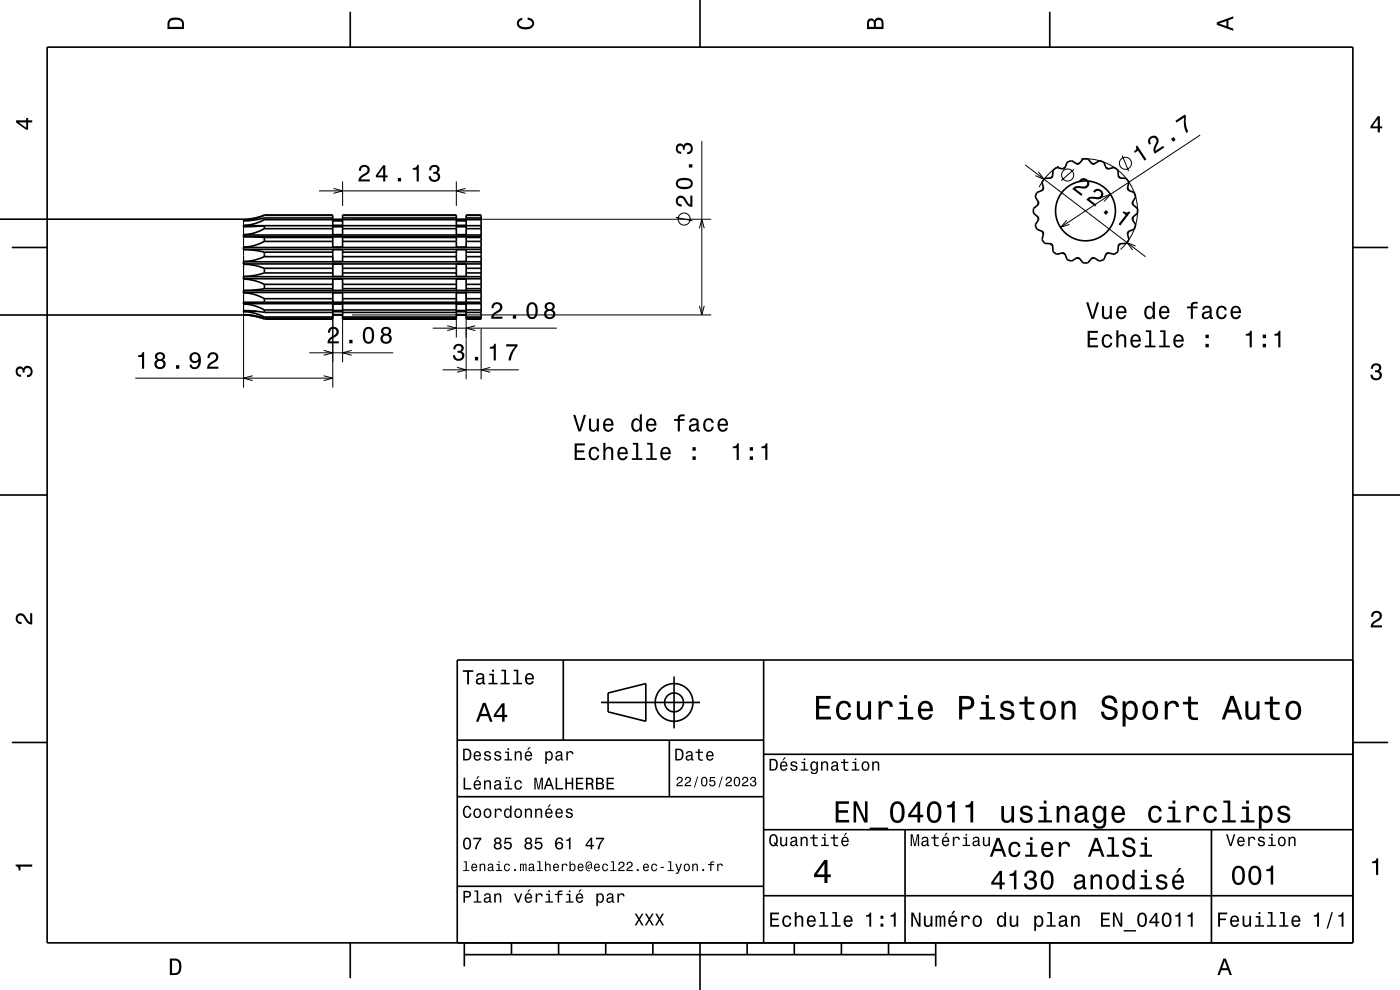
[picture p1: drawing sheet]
<svg xmlns="http://www.w3.org/2000/svg" width="297mm" height="210mm" viewBox="0 0 297 210" stroke-linecap="round" stroke-linejoin="round" font-family="sans-serif">
<g fill="none" stroke="#000" stroke-width=".21">
<path d="M70.7 40l2 .5-2 .5M72.7 38.5v5.2M96.8 38.5v5.2M98.7 40l-1.9 .5 1.9 .5M148.9 29.9v36.9M217.5 35l25.5 19.5M220.3 36.4l1.2 1.6-1.9-.7M224.6 35.3a11.1 11.1 0 0 0-4.2 4.4M227.8 35.9l-2.6 2.4M229.3 33.7a11.1 11.1 0 0 1 11.1 6.6 11.1 11.1 0 0 1-2.7 12.6M238.1 33l1.3 3.3M254.6 28.7l-29.6 19.5"/>
<path d="M51.7 46.5v.2M51.7 46.8v1M51.7 48.1v1.7M51.7 50.2v2.2M51.7 52.9v29.3M67.7 40.5h34.1M70.6 54.4v27.8M74.7 46.5h76.2M143.4 46.1l3.5 .7M148.4 48.4l.5-1.9 .5 1.9M226.3 46.7l-1.3 1.5 1.9-.6M233.7 41.9l1.9-.7-1.4 1.5"/>
<path d="M240.9 52.2l-1.8-.8 1.2 1.6M53.6 79.7l-1.9 .5 1.9 .5M65.6 74.8h17.8M68.7 74.3l1.9 .5-1.9 .6M68.7 79.7l1.9 .5-1.9 .5M72.7 63.6v13.2M74.6 74.3l-1.9 .5 1.9 .6M74.7 66.8h76.2M91.8 69.6h26.3M93.9 78.5h16.2M94.9 69.1l1.9 .5-1.9 .5M96.8 61.2v10.4"/>
<path d="M97 77.9l1.9 .6-1.9 .5M98.9 61.2v19.3M100.8 69.1l-1.9 .5 1.9 .5M102.1 69.7v10.8M104 77.9l-1.9 .6 1.9 .5M148.4 64.9l.5 1.9 .5-1.9M28.7 80.2h41.9"/>
<circle cx="226.5" cy="37.1" r="1.28"/>
<circle cx="238.8" cy="34.6" r="1.28"/>
<circle cx="145.1" cy="46.5" r="1.28"/>
</g>
<g fill="none" stroke="#000" stroke-width=".35">
<path d="M10 10h277v190h-277zM74.3 2.5v7.5M148.5 0v10M222.7 2.5v7.5M221.4 39.9l-.3 .5M221.6 37.8h1.4l.3-.4 .1-1.3 .8-.6 1.3 .3 .4-.2 .5-1.2 .9-.3 1.2 .7 .4-.1 .9-1h1l.8 1 .5 .1 1.1-.7 .7 .2 .3 .1 .5 1.2 .4 .2 1.3-.3 .8 .6 .1 1.3 .3 .4h1.3l.6 .8-.3 1.3 .2 .5 1.2 .5 .3 .9-.7 1.1 .1 .5 1 .8v1l-1 .9-.1 .4 .7 1.2-.1 .4-.2 .5-1.2 .5-.2 .4 .3 1.3-.6 .8-1.3 .1-.3 .3-.1 1.4-.8 .6-1.3-.4-.4 .2-.5 1.3-1 .3-1.1-.7h-.5l-.8 1.1h-1l-.9-1.1h-.4l-1.2 .7-.4-.2-.5-.1-.5-1.3-.4-.2-1.3 .4-.8-.6-.1-1.4-.3-.3-1.4-.1-.5-.8 .3-1.3-.2-.4-1.3-.5-.3-.9 .7-1.2v-.4l-1.1-.9v-1l1.1-.8v-.5l-.7-1.1 .2-.5 .1-.4 1.3-.5 .2-.5-.3-1.3zM223.3 37.3l-.4 .5M225.9 35.5l-.5 .3M229 34.7h-.6M231.6 34.7h.6M234.6 35.5l.6 .3M237.3 37.3l.4 .5"/>
<path d="M239.2 39.9l.3 .5M2.5 52.5h7.5M51.6 46.7v.1M51.6 47.8v.3M51.6 49.8v.4M51.6 52.4v.5M51.6 55.5v.6M51.6 58.6v.6M51.6 59.2h.1M51.6 58.6h.1M51.6 56.1h.1M51.6 55.5h.1"/>
<path d="M51.6 52.4h.1M51.6 50.2h.1M51.6 49.8h.1M51.6 48.1h.1M51.6 47.8h.1M51.6 46.8h.1M51.6 46.7h.1M51.6 58.7h50.5M51.6 59.1h50.5M51.6 55.5h50.5M51.6 56h50.5M51.6 52.5h50.5"/>
<path d="M51.6 49.9h50.5M51.6 50.2h50.5M51.6 47.9h4.4M51.6 46.8h1.5M51.7 59.2l2.3 .3 2.1 .8M51.7 56.1a12 12 0 0 1 4.4 .8M51.7 52.9l2.2 .2 2.2 .4M51.7 50.2l4.4 .2M56.1 45.6h14.5v2.2h2.1v-2.2h24.1v2.2h2.1v-2.2h3.2v22.1h-3.2v-3.2h-2.1v3.2h-24.1v-3.2h-2.1v3.2h-14.5l-.7-.3M56.1 57.9a13.9 13.9 0 0 1-4.4 .7M56.1 54.4l-2.1 .8-2.3 .3M56.1 51.2a9.4 9.4 0 0 1-4.4 1.2"/>
<path d="M56.1 48.5a9 9 0 0 1-4.4 1.3M56.1 47.9l-4.4 .2M56.1 46.6a9.3 9.3 0 0 1-4.4 1.2M56.1 46.2l-2.2 .5-2.2 .1M56.1 45.7l-2.1 .7-2.3 .3M56.1 45.6l-2.2 .7-2 .2h-51.9M56.1 45.6v.1M56.1 46.2v.4M56.1 47.9v.6M56.1 50.4v.8M56.1 53.5v.9M56.1 56.9v1"/>
<path d="M56.1 47.9h46M56.1 45.7h14.5M56.1 46.2h14.5M56.1 46.6h14.5M56.1 48.5h14.5M56.1 50.4h14.5M56.1 51.2h14.5M56.1 53.5h14.5M56.1 54.4h14.5M56.1 56.9h14.5M56.1 57.9h14.5M70.6 56h2.1v2.6h-2.1z"/>
<path d="M70.6 52.9v2.6h2.1v-2.6M70.6 50.2h2.1v2.2h-2.1zM70.6 47.9v1.9h2.1v-1.9M70.6 48.1h2.1M70.6 46.8h2.1M70.6 46.7h2.1M70.6 46.5h2.1M72.7 45.7h24.1M72.7 46.2h24.1M72.7 46.6h24.1M72.7 48.5h24.1M72.7 50.4h24.1"/>
<path d="M72.7 51.2h24.1M72.7 53.5h24.1M72.7 54.4h24.1M72.7 56.9h24.1M72.7 57.9h24.1M96.8 56h2.1v2.6h-2.1zM96.8 52.9v2.6h2.1v-2.6M96.8 50.2h2.1v2.2h-2.1zM96.8 47.9v1.9h2.1v-1.9M96.8 48.1h2.1M96.8 46.8h2.1M96.8 46.7h2.1"/>
<path d="M96.8 46.5h2.1M98.9 45.7h3.2M98.9 46.2h3.2M98.9 46.6h3.2M98.9 48.5h3.2M98.9 50.4h3.2M98.9 51.2h3.2M98.9 53.5h3.2M98.9 54.4h3.2M98.9 56.9h3.2M98.9 57.9h3.2M102.1 52.9h-50.5"/>
<path d="M220.2 46l.1 .6M220.3 42.9l-.1 .5M221.1 49.1l.3 .5M222.9 51.7l.4 .4M225.4 53.6l.5 .3M228.4 54.7l.6 .1M232.2 54.7l-.6 .1M235.2 53.6l-.6 .3M237.7 51.7l-.4 .4M239.5 49.1l-.3 .5M240.3 42.9l.1 .5M240.4 46l-.1 .6"/>
<path d="M287 52.5h7.5M0 66.8h51.9l1.8 .2 1.7 .4M51.6 66.7h.1M51.6 61.6v.5M51.6 65.9v.2M51.6 66.1h.1M51.6 65.9h.1M51.6 64.5h.1M51.6 62.1h.1M51.6 61.6h50.5M51.6 66h2.8M51.6 64.4h50.5"/>
<path d="M51.6 62h50.5M51.7 66.8l1.8 .2 1.9 .4M51.7 66.1l2.3 .3 2.1 .8M51.7 66.7a13.9 13.9 0 0 1 4.4 .8M51.7 65.9l4.4 .4M51.7 64.5l2.3 .4 2.1 .8M51.7 62.1l2.3 .4 2.1 .9M56.1 61.2l-4.4 .4M56.1 60.3v.9M56.1 63.4v.7M56.1 65.7v.6M56.1 67.2v.3"/>
<path d="M56.1 60.3h14.5M56.1 61.2h14.5M56.1 63.4h14.5M56.1 65.7h14.5M56.1 66.3h14.5M56.1 67.2h14.5M56.1 67.5h14.5M70.6 66.8h2.1M70.6 65.9h2.1M70.6 64.1v-2h2.1v2M70.6 61.6v-2.4h2.1v2.4M70.6 66h2.1"/>
<path d="M70.6 66.1h2.1M70.6 66.7h2.1M72.7 60.3h24.1M72.7 61.2h24.1M72.7 63.4h24.1M72.7 65.7h24.1M72.7 66.3h24.1M72.7 67.2h24.1M72.7 67.5h24.1M96.8 66.8h2.1M96.8 65.9h2.1M96.8 64.1v-2h2.1v2"/>
<path d="M96.8 61.6v-2.4h2.1v2.4M96.8 66h2.1M96.8 66.1h2.1M96.8 66.7h2.1M98.9 60.3h3.2M98.9 61.2h3.2M98.9 63.4h3.2M98.9 65.7h3.2M98.9 66.3h3.2M98.9 67.2h3.2M98.9 67.5h3.2M102.1 64.1h-50.5v.4"/>
<path d="M0 105h10M287 105h10M119.5 140v17M162 140v60M287 140h-190v60M2.5 157.5h7.5M97 157h65M127.5 149h21M129 147l8-2v8l-8-2zM142 157v12M143 143.5v11M287 157.5h7.5"/>
<path d="M97 169h65M162 176h125M162 160h125M192 176v24M257 176v24M97 188h65M162 190h125M74.3 200v7.5M98.5 202.5h100M98.5 200v5M108.5 200v2.5M118.5 200v2.5"/>
<path d="M128.5 200v2.5M138.5 200v2.5M148.5 200v10M158.5 200v2.5M168.5 200v2.5M178.5 200v2.5M188.5 200v2.5M198.5 200v5M222.7 200v7.5"/>
<circle cx="230.3" cy="44.7" r="6.3"/>
<circle cx="143" cy="149" r="2"/>
<circle cx="143" cy="149" r="4"/>
</g>
<g fill="#000">
<path d="M36 4a2.18 2.18 0 0 0-.5 2.2h3.5v-1.2a1.43 1.43 0 0 0-1.7-1.3zM36.3 4.4a2.15 2.15 0 0 1 2.2 .3l.1 1h-2.6v-1z" fill-rule="evenodd"/>
<path d="M109.9 4.2l.9-.4v.4a.7 .7 0 0 0-.7 .5 .7 .7 0 0 0 .3 .8 1.7 1.7 0 0 0 2.5-.5 .9 .9 0 0 0-1-.8v-.5a1.24 1.24 0 0 1 1.4 1.1 1.24 1.24 0 0 1-1 1.4 2.22 2.22 0 0 1-2.5-.7l-.2-.5z" fill-rule="evenodd"/>
<path d="M184.2 4.2l-.3 .7v1.3h3.5v-1.3a.98 .98 0 0 0-.7-1.1 .98 .98 0 0 0-1.2 .6 .84 .84 0 0 0-1.3-.2zM184.5 4.5a.54 .54 0 0 1 .6-.1 .54 .54 0 0 1 .3 .6v.7h-1zM185.9 4.4a.62 .62 0 0 1 .8-.1 .62 .62 0 0 1 .3 .6v.8h-1.2z" fill-rule="evenodd"/>
<path d="M258.1 4.7v.6l3.5 1.2v-.4l-1-.4v-1.4l1-.4v-.4zM258.6 5l1.6-.5v1z" fill-rule="evenodd"/>
<path d="M3.4 25.5v.5l2.1 1.5h.5v-1.5h.8v-.5h-.8v-.5h-.4v.5zM4 26h1.6v1.1z" fill-rule="evenodd"/>
<path d="M76.4 35.3l-.3 .9h.5a.7 .7 0 0 1 .5-.8 .7 .7 0 0 1 .8 .5 .7 .7 0 0 1-.4 .9 1.8 1.8 0 0 0-1.5 1.7h2.4v-.4h-1.9a2.2 2.2 0 0 1 1.5-1.2 1.13 1.13 0 0 0 .1-1.7 1.13 1.13 0 0 0-1.7 .1zM81.3 35.1l-1.6 2.1v.4h1.6v.9h.4v-.9h.5v-.4h-.5v-2.1zM81.3 35.7v1.5h-1.1zM84.4 37.7v.8h.7v-.8zM87.6 35.6v.4h.8v2.5h.4v-3.5h-.3a.77 .77 0 0 1-.9 .6zM91.3 35.3l-.3 .8h.5a.62 .62 0 0 1 .3-.7 .62 .62 0 0 1 .8 .2 .62 .62 0 0 1-.2 .8l-.5 .1v.4a.72 .72 0 0 1 .9 .4 .72 .72 0 0 1-.4 .9 .72 .72 0 0 1-.9-.5l-.1-.3h-.5a1.18 1.18 0 0 0 1.6 1.2 1.18 1.18 0 0 0 .6-1.8l-.3-.2a.9 .9 0 0 0 .4-1.1 .9 .9 0 0 0-1.1-.5z" fill-rule="evenodd"/>
<path d="M241 31a.77 .77 0 0 1-.4 1.1l.2 .3 .6-.4 1.4 2.1 .4-.3-1.9-2.9zM243.7 29.3a1.15 1.15 0 0 0 .1 1.4l.4-.3a.7 .7 0 0 1 0-.9 .7 .7 0 0 1 .9-.1 .7 .7 0 0 1 .1 1 1.8 1.8 0 0 0-.2 2.2l2-1.3-.3-.4-1.5 1.1a2.21 2.21 0 0 1 .6-1.8 1.11 1.11 0 0 0-.7-1.4 1.11 1.11 0 0 0-1.4 .5zM248.4 29.4l.4 .7 .6-.4-.4-.6zM249.4 25.6l.2 .4 1.6-1.1a5.2 5.2 0 0 0 .5 3.3l.4-.3a5.3 5.3 0 0 1-.5-3.3l-.2-.3z" fill-rule="evenodd"/>
<path d="M292.3 24.7l-1.6 2.1v.4h1.6v.9h.4v-.9h.5v-.4h-.5v-2.1zM292.3 25.2v1.6h-1.1z" fill-rule="evenodd"/>
<path d="M143.7 41.8a1.2 1.2 0 0 0-.2 1.3 1.2 1.2 0 0 0 1.1 .7v-.4a.71 .71 0 0 1-.8-.6 .71 .71 0 0 1 .5-.8 .71 .71 0 0 1 .9 .5 1.79 1.79 0 0 0 1.7 1.4v-2.4h-.4v1.9a2.22 2.22 0 0 1-1.2-1.5 1.11 1.11 0 0 0-1.6-.1zM143.8 38a1.13 1.13 0 0 0-.4 1.2 1.13 1.13 0 0 0 1 .9 2.28 2.28 0 0 0 2.5-.6 1.14 1.14 0 0 0-.9-1.7 2.9 2.9 0 0 0-2.2 .2zM143.9 38.6a2.37 2.37 0 0 1 2.6 0v.7a2.38 2.38 0 0 1-2.6 0zM146.1 34.8v.7h.8v-.7zM143.6 30.7a1.17 1.17 0 0 0-.2 1.3 1.17 1.17 0 0 0 1.1 .6v-.4a.62 .62 0 0 1-.7-.3 .62 .62 0 0 1 .2-.8 .62 .62 0 0 1 .8 .2l.1 .5h.4a.72 .72 0 0 1 .4-1 .72 .72 0 0 1 .9 .5 .72 .72 0 0 1-.5 .9l-.3 .1v.4a1.18 1.18 0 0 0 1.2-1.5 1.18 1.18 0 0 0-1.9-.6l-.1 .3a.86 .86 0 0 0-1.4-.2z" fill-rule="evenodd"/>
<path d="M229 38.3l.3 .3a.7 .7 0 0 1 .9-.3 .7 .7 0 0 1 .4 .9 .7 .7 0 0 1-.9 .4 1.8 1.8 0 0 0-2.2 .5l1.9 1.4 .3-.3-1.6-1.2a2.22 2.22 0 0 1 1.9 0 1.15 1.15 0 0 0 .9-1.7 1.15 1.15 0 0 0-1.9 0zM231.9 40.5l.3 .4a.7 .7 0 0 1 1-.4 .7 .7 0 0 1 .3 .9 .7 .7 0 0 1-.9 .4 1.81 1.81 0 0 0-2.2 .5l2 1.5 .2-.3-1.5-1.2a2.22 2.22 0 0 1 1.9 0 1.16 1.16 0 0 0 .9-1.8 1.16 1.16 0 0 0-2 0zM234.6 44.5l-.5 .6 .6 .5 .4-.6zM238.4 44.8l-.2 .3 .6 .5-1.5 2 .4 .2 2.1-2.8-.3-.2a.77 .77 0 0 1-1.1 0z" fill-rule="evenodd"/>
<path d="M29.3 75.4v.3h.8v2.5h.5v-3.5h-.4a.78 .78 0 0 1-.9 .7zM33.2 75a.84 .84 0 0 0 .1 1.3 1.11 1.11 0 0 0-.4 1.6 1.11 1.11 0 0 0 1.6 .3 1.03 1.03 0 0 0 .6-.9 1.03 1.03 0 0 0-.5-1 .89 .89 0 0 0 .4-1.1 .89 .89 0 0 0-1.1-.5zM33.2 77.2a.71 .71 0 0 1 1.4 0 .71 .71 0 0 1-1.4 0zM33.3 75.7a.6 .6 0 0 1 1.2 0 .6 .6 0 0 1-1.2 0zM37.3 77.5v.7h.7v-.7zM40.5 75a1.15 1.15 0 0 0 0 1.7 1.15 1.15 0 0 0 1.6-.1 1.02 1.02 0 0 1-.8 1.3 .56 .56 0 0 1-.6-.5h-.5a1.18 1.18 0 0 0 1.2 .9 1.18 1.18 0 0 0 1.1-1.1 1.76 1.76 0 0 0-1.1-2.5zM40.7 75.8a.75 .75 0 0 1 1.5 0 .75 .75 0 0 1-1.5 0zM44.3 75l-.2 .4-.1 .6h.5a.7 .7 0 0 1 .5-.9 .7 .7 0 0 1 .8 .5 .7 .7 0 0 1-.5 .9 1.8 1.8 0 0 0-1.4 1.7h2.4v-.4h-1.9a2.2 2.2 0 0 1 1.5-1.2 1.13 1.13 0 0 0 .1-1.7 1.13 1.13 0 0 0-1.7 .1z" fill-rule="evenodd"/>
<path d="M69.9 69.6l-.3 1h.4a.71 .71 0 0 1 .5-.9 .71 .71 0 0 1 .9 .5 .71 .71 0 0 1-.5 .9 1.79 1.79 0 0 0-1.4 1.7h2.4v-.4h-1.9a2.25 2.25 0 0 1 1.5-1.2 1.13 1.13 0 0 0 0-1.6 1.13 1.13 0 0 0-1.6 0zM74.1 72.1v.7h.7v-.7zM77.3 69.8a2.68 2.68 0 0 0 .3 3 1.14 1.14 0 0 0 1.7-.9 2.31 2.31 0 0 0-.6-2.5l-.5-.1-.6 .1zM77.8 69.8h.7a2.37 2.37 0 0 1 0 2.6h-.7a2.38 2.38 0 0 1 0-2.6zM81.1 69.6a.83 .83 0 0 0 .2 1.4 1.11 1.11 0 0 0-.4 1.5 1.11 1.11 0 0 0 1.5 .4 1.03 1.03 0 0 0 .7-1 1.03 1.03 0 0 0-.6-.9 .89 .89 0 0 0 .4-1.1 .89 .89 0 0 0-1-.6zM81.2 71.9a.71 .71 0 0 1 1.4 0 .71 .71 0 0 1-1.4 0zM81.3 70.3a.6 .6 0 0 1 1.2 0 .6 .6 0 0 1-1.2 0z" fill-rule="evenodd"/>
<path d="M96.5 73.2l-.3 .9h.4a.62 .62 0 0 1 .3-.8 .62 .62 0 0 1 .8 .3 .62 .62 0 0 1-.2 .8h-.5v.4a.72 .72 0 0 1 1 .5 .72 .72 0 0 1-.5 .9 .72 .72 0 0 1-.9-.5l-.1-.3h-.4a1.18 1.18 0 0 0 1.5 1.1 1.18 1.18 0 0 0 .6-1.8l-.3-.1a.9 .9 0 0 0 .4-1.1 .9 .9 0 0 0-1-.6zM100.7 75.7v.8h.7v-.8zM103.9 73.6v.4h.8v2.5h.5v-3.6h-.4a.77 .77 0 0 1-.9 .7zM107.4 73v.5h1.9a5.2 5.2 0 0 0-1.4 3h.5a5.3 5.3 0 0 1 1.4-3.1v-.4z" fill-rule="evenodd"/>
<path d="M104.6 64.4l-.3 1h.4a.7 .7 0 0 1 .5-.9 .7 .7 0 0 1 .9 .5 .7 .7 0 0 1-.5 .9 1.8 1.8 0 0 0-1.4 1.7h2.4v-.4h-1.9a1.69 1.69 0 0 1 1.1-1 1.15 1.15 0 0 0 .6-1.7 1.15 1.15 0 0 0-1.8-.1zM108.8 66.9v.7h.7v-.7zM112 64.5a2.67 2.67 0 0 0 .4 3.1 1.14 1.14 0 0 0 1.6-.9 2.3 2.3 0 0 0-.6-2.5l-.5-.1-.5 .1zM112.5 64.6h.7a2.37 2.37 0 0 1 0 2.6h-.7a2.38 2.38 0 0 1 0-2.6zM115.8 64.3a.83 .83 0 0 0 .2 1.4 1.11 1.11 0 0 0-.4 1.6 1.11 1.11 0 0 0 1.5 .3 1.03 1.03 0 0 0 .7-.9 1.03 1.03 0 0 0-.6-1 .88 .88 0 0 0 .4-1.1 .88 .88 0 0 0-1-.5zM115.9 66.6a.71 .71 0 0 1 1.4 0 .71 .71 0 0 1-1.4 0zM116 65.1a.6 .6 0 0 1 1.2 0 .6 .6 0 0 1-1.2 0z" fill-rule="evenodd"/>
<path d="M230.7 70.2v3.5h2.3v-.4h-1.8v-1.2h1.6v-.4h-1.6v-1.1h1.7v-.4zM234 71.3a1.53 1.53 0 0 0 .9 2.5 1.05 1.05 0 0 0 1.1-1.1h-.5a.67 .67 0 0 1-.6 .7 .67 .67 0 0 1-.7-.6 1.12 1.12 0 0 1 .7-1.5 .6 .6 0 0 1 .6 .6h.5a1.09 1.09 0 0 0-.8-1 1.09 1.09 0 0 0-1.2 .4zM236.8 70.1v3.6h.5v-1.6a.63 .63 0 0 1 .5-.8 .63 .63 0 0 1 .7 .7v1.7h.4v-1.8a.88 .88 0 0 0-.6-1 .88 .88 0 0 0-1 .5v-1.3zM240.1 71.3a1.54 1.54 0 0 0 .8 2.5 1.05 1.05 0 0 0 1.1-.9h-.5l-.2 .4-.4 .1a.75 .75 0 0 1-.7-.9h1.8a1.16 1.16 0 0 0-.5-1.4 1.16 1.16 0 0 0-1.4 .2zM240.4 71.5a.66 .66 0 0 1 .8-.2 .66 .66 0 0 1 .4 .8h-1.4zM243.1 70.1v.3h.7v2.9h-.9v.4h2.2v-.4h-.9v-3.2zM246.1 70.1v.3h.7v2.9h-.9v.4h2.3v-.4h-.9v-3.2zM249.2 71.3a1.54 1.54 0 0 0 .8 2.5 1.06 1.06 0 0 0 1.1-.9h-.5l-.2 .4-.3 .1a.75 .75 0 0 1-.7-.9h1.7a1.16 1.16 0 0 0-.5-1.4 1.16 1.16 0 0 0-1.4 .2zM249.5 71.5a.66 .66 0 0 1 .8-.2 .66 .66 0 0 1 .4 .8h-1.3zM255.7 72.9v.8h.7v-.8zM255.7 71v.7h.7v-.7z" fill-rule="evenodd"/>
<path d="M230.4 64.1l1.1 3.5h.6l1.1-3.5h-.5l-.9 3-.9-3zM233.8 64.9v1.8a.89 .89 0 0 0 .6 1 .89 .89 0 0 0 1.1-.5v.4h.4v-2.7h-.5v1.6a.65 .65 0 0 1-.4 .8 .65 .65 0 0 1-.8-.3v-2.1zM237.1 65.2a1.54 1.54 0 0 0 .8 2.5 1.06 1.06 0 0 0 1-.8h-.4l-.2 .3-.4 .1a.76 .76 0 0 1-.7-.9h1.8a1.17 1.17 0 0 0-.5-1.4 1.17 1.17 0 0 0-1.4 .2zM237.4 65.4a.66 .66 0 0 1 .8-.1 .66 .66 0 0 1 .3 .7h-1.3zM243 65.2a1.57 1.57 0 0 0 .8 2.5l.4-.1 .4-.4v.4h.4v-3.6h-.4v1.3a.89 .89 0 0 0-1.6-.1zM243.4 65.5a.62 .62 0 0 1 .7-.2 .62 .62 0 0 1 .4 .5 1.11 1.11 0 0 1-.6 1.5 1.19 1.19 0 0 1-.5-1.8zM246.2 65.2a1.54 1.54 0 0 0 .8 2.5 1.06 1.06 0 0 0 1.1-.8h-.5l-.2 .3-.4 .1a.76 .76 0 0 1-.7-.9h1.8a1.16 1.16 0 0 0-.5-1.4 1.16 1.16 0 0 0-1.4 .2zM246.5 65.4a.66 .66 0 0 1 .8-.1 .66 .66 0 0 1 .3 .7h-1.3zM251.8 65v.4h.8v2.2h.5v-2.2h1v-.4h-1v-.3l.3-.3h.7v-.4a1.04 1.04 0 0 0-1.5 .8v.2zM255.3 65.1l-.2 .6h.4a.55 .55 0 0 1 .6-.5 .55 .55 0 0 1 .4 .8h-.2a1 1 0 0 0-1 .2 1 1 0 0 0-.3 1.1 .94 .94 0 0 0 1.6 0l.2 .3h.5v-.3h-.2l-.1-1.6a1.02 1.02 0 0 0-1.7-.6zM255.5 66.6l1.1-.3a.77 .77 0 0 1-.2 .8 .77 .77 0 0 1-.9 .1l-.1-.3zM258.3 65.2a1.53 1.53 0 0 0 .8 2.5 1.05 1.05 0 0 0 1.1-1h-.4a.67 .67 0 0 1-.6 .6 .67 .67 0 0 1-.7-.6 1.12 1.12 0 0 1 .7-1.5 .59 .59 0 0 1 .6 .6h.4a1.09 1.09 0 0 0-.7-.9 1.09 1.09 0 0 0-1.2 .3zM261.3 65.2a1.54 1.54 0 0 0 .8 2.5 1.06 1.06 0 0 0 1.1-.8h-.4l-.2 .3-.4 .1a.76 .76 0 0 1-.7-.9h1.8a1.16 1.16 0 0 0-.5-1.4 1.16 1.16 0 0 0-1.5 .2zM261.7 65.4a.66 .66 0 0 1 .8-.1 .66 .66 0 0 1 .3 .7h-1.3z" fill-rule="evenodd"/>
<path d="M264.3 70.8v.4h.8v2.5h.5v-3.5h-.4a.77 .77 0 0 1-.9 .6zM267.9 72.9v.8h.7v-.8zM267.9 71v.7h.7v-.7zM270.4 70.8v.4h.8v2.5h.4v-3.5h-.3a.77 .77 0 0 1-.9 .6z" fill-rule="evenodd"/>
<path d="M291.1 77.4a1.08 1.08 0 0 1 1.4-.2 1.08 1.08 0 0 1 .4 1.2l-.3 .3a1.06 1.06 0 0 1 .5 1.3 1.06 1.06 0 0 1-1.2 .7 1.1 1.1 0 0 1-1.2-1.2h.5a.71 .71 0 0 0 1 .8 .71 .71 0 0 0 .1-1.3h-.6v-.4a.61 .61 0 0 0 .8-.3 .61 .61 0 0 0-.2-.8 .61 .61 0 0 0-.9 .2l-.1 .5h-.5z" fill-rule="evenodd"/>
<path d="M3.6 78a.86 .86 0 0 1 1.4 .2 1.06 1.06 0 0 1 1.2-.6 1.06 1.06 0 0 1 .7 1.2 1.1 1.1 0 0 1-1.2 1.2v-.4a.71 .71 0 0 0 .8-1 .71 .71 0 0 0-1.3-.1v.6h-.4a.61 .61 0 0 0-.3-.8 .61 .61 0 0 0-.8 .2 .61 .61 0 0 0 .2 .8l.6 .2v.4a1.15 1.15 0 0 1-1.2-.6 1.15 1.15 0 0 1 .3-1.3z" fill-rule="evenodd"/>
<path d="M121.9 94.1v3.5h2.2v-.5h-1.7v-1.1h1.5v-.5h-1.5v-1h1.7v-.4zM125.2 95.1a1.53 1.53 0 0 0 .8 2.6 1.05 1.05 0 0 0 1.1-1.1h-.4a.67 .67 0 0 1-.6 .7 .67 .67 0 0 1-.7-.6 1.12 1.12 0 0 1 .6-1.6 .6 .6 0 0 1 .7 .7h.4a1.09 1.09 0 0 0-.7-1 1.09 1.09 0 0 0-1.2 .3zM128 93.9v3.7h.4v-1.6a.63 .63 0 0 1 .6-.9 .63 .63 0 0 1 .7 .8v1.7h.4v-1.8a.88 .88 0 0 0-.6-1 .88 .88 0 0 0-1.1 .4v-1.3zM131.3 95.1a1.54 1.54 0 0 0 .8 2.6 1.05 1.05 0 0 0 1-.9h-.4l-.2 .3-.4 .2a.75 .75 0 0 1-.7-1h1.8a1.16 1.16 0 0 0-.5-1.3 1.16 1.16 0 0 0-1.4 .1zM131.6 95.4a.66 .66 0 0 1 .8-.2 .66 .66 0 0 1 .3 .8h-1.3zM134.2 93.9v.4h.7v2.9h-.9v.4h2.3v-.4h-.9v-3.3zM137.3 93.9v.4h.7v2.9h-.9v.4h2.2v-.4h-.9v-3.3zM140.4 95.1a1.54 1.54 0 0 0 .8 2.6 1.06 1.06 0 0 0 1.1-.9h-.5l-.2 .3-.4 .2a.75 .75 0 0 1-.7-1h1.8a1.16 1.16 0 0 0-.5-1.3 1.16 1.16 0 0 0-1.4 .1zM140.7 95.4a.66 .66 0 0 1 .8-.2 .66 .66 0 0 1 .3 .8h-1.3zM146.9 96.8v.8h.7v-.8zM146.9 94.9v.7h.7v-.7z" fill-rule="evenodd"/>
<path d="M121.6 88l1.1 3.5h.5l1.1-3.5h-.5l-.8 3-.9-3zM124.9 88.8v1.8a.89 .89 0 0 0 .7 1 .89 .89 0 0 0 1-.5v.4h.4v-2.7h-.4v1.6a.65 .65 0 0 1-.4 .7 .65 .65 0 0 1-.8-.3v-2zM128.2 89.1a1.54 1.54 0 0 0 .8 2.5 1.06 1.06 0 0 0 1.1-.9h-.4l-.2 .4-.4 .1a.76 .76 0 0 1-.7-.9h1.8a1.17 1.17 0 0 0-.5-1.4 1.17 1.17 0 0 0-1.5 .2zM128.6 89.3a.66 .66 0 0 1 .8-.1 .66 .66 0 0 1 .3 .7h-1.3zM134.2 89.1a1.57 1.57 0 0 0 .8 2.5l.4-.1 .3-.4v.4h.5v-3.6h-.5v1.3a.89 .89 0 0 0-1.5-.1zM134.5 89.4a.62 .62 0 0 1 .7-.3 .62 .62 0 0 1 .5 .6 1.11 1.11 0 0 1-.7 1.5 1.19 1.19 0 0 1-.5-1.8zM137.3 89.1a1.54 1.54 0 0 0 .8 2.5 1.06 1.06 0 0 0 1.1-.9h-.4l-.2 .4-.4 .1a.76 .76 0 0 1-.7-.9h1.8a1.16 1.16 0 0 0-.5-1.4 1.16 1.16 0 0 0-1.5 .2zM137.7 89.3a.66 .66 0 0 1 .8-.1 .66 .66 0 0 1 .3 .7h-1.3zM143 88.9v.4h.8v2.2h.4v-2.2h1v-.4h-1l.1-.4 .3-.2h.6v-.4a1.04 1.04 0 0 0-1.4 .7v.3zM146.5 88.9l-.3 .7h.4a.55 .55 0 0 1 .7-.5 .55 .55 0 0 1 .4 .7l-.2 .1a1 1 0 0 0-1.1 .2 1 1 0 0 0-.2 1 .94 .94 0 0 0 1.6 .1l.1 .3h.6v-.3l-.3-.1v-1.6a1.02 1.02 0 0 0-1.7-.6zM146.7 90.5l1.1-.4a.77 .77 0 0 1-.2 .9 .77 .77 0 0 1-.9 .1l-.1-.3zM149.5 89.1a1.53 1.53 0 0 0 .8 2.5 1.05 1.05 0 0 0 1.1-1.1h-.4a.67 .67 0 0 1-.6 .7 .67 .67 0 0 1-.7-.6 1.12 1.12 0 0 1 .6-1.5 .6 .6 0 0 1 .7 .6h.4a1.09 1.09 0 0 0-.8-1 1.09 1.09 0 0 0-1.1 .4zM152.5 89.1a1.54 1.54 0 0 0 .8 2.5 1.06 1.06 0 0 0 1.1-.9h-.4l-.3 .4-.3 .1a.76 .76 0 0 1-.7-.9h1.7a1.16 1.16 0 0 0-.4-1.4 1.16 1.16 0 0 0-1.5 .2zM152.9 89.3a.66 .66 0 0 1 .8-.1 .66 .66 0 0 1 .3 .7h-1.3z" fill-rule="evenodd"/>
<path d="M155.5 94.7v.4h.8v2.5h.4v-3.6h-.3a.77 .77 0 0 1-.9 .7zM159 96.8v.8h.7v-.8zM159 94.9v.7h.7v-.7zM161.5 94.7v.4h.8v2.5h.5v-3.6h-.3a.77 .77 0 0 1-1 .7z" fill-rule="evenodd"/>
<path d="M3.6 130.4a1.22 1.22 0 0 1 2 .7l.4 .6 .4 .3v-1.9h.4v2.4a1.8 1.8 0 0 1-1.7-1.4 .71 .71 0 0 0-.9-.5 .71 .71 0 0 0-.5 .8 .71 .71 0 0 0 .9 .5v.5a1.18 1.18 0 0 1-1.2-.7 1.18 1.18 0 0 1 .2-1.3z" fill-rule="evenodd"/>
<path d="M291.2 129.9a1.18 1.18 0 0 1 1.9 .3 1.18 1.18 0 0 1-1 1.7l-.5 .3-.3 .5h1.9v.4h-2.4a1.8 1.8 0 0 1 1.4-1.8 .71 .71 0 0 0 .5-.8 .71 .71 0 0 0-.9-.5 .71 .71 0 0 0-.5 .8h-.4z" fill-rule="evenodd"/>
<path d="M98.2 158.8v2.5h.9a1.37 1.37 0 0 0 .7-2.2 1.56 1.56 0 0 0-1.6-.3zM98.6 159.1a.98 .98 0 0 1 1.1 .7 .98 .98 0 0 1-.6 1.2h-.5zM100.7 159.6a1.04 1.04 0 0 0-.2 1.2 1.04 1.04 0 0 0 1 .5l.5-.5h-.3l-.4 .3a.54 .54 0 0 1-.5-.7h1.3a.83 .83 0 0 0-.4-.9 .83 .83 0 0 0-1 .1zM100.9 159.7l.2-.1a.47 .47 0 0 1 .5 .1 .47 .47 0 0 1 .1 .5h-.9zM102.9 159.5l-.2 .1a.69 .69 0 0 0 .9 .9l.2 .1a.43 .43 0 0 1-.4 .5 .43 .43 0 0 1-.4-.4h-.3a.74 .74 0 0 0 .9 .7 .74 .74 0 0 0 .5-1l-1-.4a.38 .38 0 0 1 .3-.5 .38 .38 0 0 1 .4 .4h.3a.78 .78 0 0 0-1.2-.4zM105.1 159.5l-.2 .1a.69 .69 0 0 0 .9 .9l.2 .1a.43 .43 0 0 1-.4 .5 .43 .43 0 0 1-.5-.4h-.3a.74 .74 0 0 0 .9 .7 .74 .74 0 0 0 .5-1l-.9-.4a.38 .38 0 0 1 .3-.5 .38 .38 0 0 1 .4 .4h.3a.77 .77 0 0 0-1.2-.4zM107.2 159.4v.3h.5v1.3h-.7v.3h1.6v-.3h-.6v-1.6zM107.7 158.7v.4h.3v-.4zM109.2 159.4v1.9h.3v-1.1a.45 .45 0 0 1 .4-.6 .45 .45 0 0 1 .5 .5v1.2h.3v-1.3a.63 .63 0 0 0-.5-.7 .63 .63 0 0 0-.7 .4v-.3zM112.2 158.5l-.4 .6h.3l.5-.6zM111.5 159.6a1.04 1.04 0 0 0-.2 1.2 1.04 1.04 0 0 0 1.1 .5l.5-.5h-.3l-.5 .3a.54 .54 0 0 1-.5-.7h1.3a.83 .83 0 0 0-.4-.9 .83 .83 0 0 0-1 .1zM111.8 159.7l.1-.1a.48 .48 0 0 1 .5 .1 .48 .48 0 0 1 .2 .5h-1zM115.7 159.4v2.7h.3v-1.1a.66 .66 0 0 0 .7 .4 .66 .66 0 0 0 .5-.6 .91 .91 0 0 0 0-1.1 .91 .91 0 0 0-1-.3l-.2 .3v-.3zM116.1 159.8a.45 .45 0 0 1 .5-.2 .45 .45 0 0 1 .3 .4 .65 .65 0 0 1 .1 .8 .65 .65 0 0 1-.7 .2 .98 .98 0 0 1-.2-1.2zM118.1 159.5l-.2 .4h.3a.39 .39 0 0 1 .4-.3 .39 .39 0 0 1 .3 .5h-.1a.65 .65 0 0 0-1 .4 .65 .65 0 0 0 .6 .9l.6-.3 .1 .2h.4v-.2l-.2-.1v-1.1a.72 .72 0 0 0-.5-.6 .72 .72 0 0 0-.7 .2zM118.2 160.6l.8-.3a.55 .55 0 0 1-.2 .7 .55 .55 0 0 1-.6 0zM120.1 159.4v1.9h.4v-1.1a.47 .47 0 0 1 .2-.6 .47 .47 0 0 1 .6 .2v.2h.4a.64 .64 0 0 0-.5-.7 .64 .64 0 0 0-.8 .4v-.3z" fill-rule="evenodd"/>
<path d="M98.2 142.2v.3h.9v2.7h.4v-2.7h.9v-.3zM101.3 143l-.3 .5h.4a.47 .47 0 0 1 .5-.4 .47 .47 0 0 1 .4 .6l-.2 .1a.84 .84 0 0 0-1 .2 .84 .84 0 0 0 0 1.1 .9 .9 0 0 0 1.3-.2l.1 .2 .5 .1v-.3l-.3-.1v-1.3a.87 .87 0 0 0-1.4-.5zM101.4 144.3l.9-.3a.66 .66 0 0 1-.1 .7 .66 .66 0 0 1-.8 .1zM103.8 142.9v.3h.6v1.6h-.8v.4h2v-.4h-.8v-1.9zM104.4 142.1v.4h.4v-.4zM106.4 142.1v.3h.6v2.4h-.8v.4h1.9v-.4h-.7v-2.7zM109 142.1v.3h.6v2.4h-.8v.4h1.9v-.4h-.7v-2.7zM111.6 143.1a1.32 1.32 0 0 0 .7 2.1 .9 .9 0 0 0 .9-.7h-.3l-.2 .3-.4 .1a.65 .65 0 0 1-.6-.8h1.6a1 1 0 0 0-.4-1.2 1 1 0 0 0-1.3 .2zM111.9 143.3a.57 .57 0 0 1 .7-.1 .57 .57 0 0 1 .3 .6h-1.2z" fill-rule="evenodd"/>
<path d="M102.4 149.1l-1.4 4h.5l.4-1.2h1.6l.4 1.2h.6l-1.5-4zM102.7 149.7l.7 1.7h-1.3zM106.5 149.2l-1.7 2.4v.5h1.7v1h.5v-1h.6v-.5h-.6v-2.4zM106.5 149.9v1.7h-1.3z" fill-rule="evenodd"/>
<path d="M143.2 158.8v2.5h.9a1.37 1.37 0 0 0 .7-2.2 1.56 1.56 0 0 0-1.6-.3zM143.6 159.1a.98 .98 0 0 1 1.1 .7 .98 .98 0 0 1-.6 1.2h-.5zM145.7 159.5l-.2 .4h.3a.39 .39 0 0 1 .5-.3 .39 .39 0 0 1 .3 .5h-.2a.65 .65 0 0 0-.9 .4 .65 .65 0 0 0 .5 .9l.7-.3v.2h.4v-.2l-.1-.1-.1-1.1a.73 .73 0 0 0-.4-.6 .73 .73 0 0 0-.8 .2zM145.8 160.6l.8-.3a.55 .55 0 0 1-.1 .7 .55 .55 0 0 1-.7 0zM148.1 158.9v.5h-.5v.3h.5v1.3a.75 .75 0 0 0 1 .4v-.3a.48 .48 0 0 1-.7-.3v-1.1h.7v-.3h-.7v-.5zM150 159.6a1.04 1.04 0 0 0-.2 1.2 1.04 1.04 0 0 0 1.1 .5l.5-.5h-.4l-.4 .3a.54 .54 0 0 1-.5-.7h1.3a.83 .83 0 0 0-.4-.9 .83 .83 0 0 0-1 .1zM150.3 159.7l.1-.1a.48 .48 0 0 1 .5 .1 .48 .48 0 0 1 .2 .5h-1z" fill-rule="evenodd"/>
<path d="M173.1 147.6v5h3.2v-.6h-2.5v-1.7h2.2v-.6h-2.2v-1.5h2.4v-.6zM177.8 149.2a2.59 2.59 0 0 0 .5 3.4 1.58 1.58 0 0 0 2.3-1.4h-.6a.95 .95 0 0 1-.9 1 .95 .95 0 0 1-1-.9 1.59 1.59 0 0 1 .9-2.1 .85 .85 0 0 1 .9 .8h.7a1.56 1.56 0 0 0-1.1-1.3 1.56 1.56 0 0 0-1.7 .5zM181.8 148.8v2.5a1.27 1.27 0 0 0 .9 1.4 1.27 1.27 0 0 0 1.5-.7v.6h.6v-3.8h-.6v2.2a.92 .92 0 0 1-.6 1.1 .92 .92 0 0 1-1.2-.4v-2.9zM186.4 148.8v3.8h.6v-2.2a.95 .95 0 0 1 .5-1.1 .95 .95 0 0 1 1.2 .3l.1 .4h.6a1.28 1.28 0 0 0-1-1.4 1.28 1.28 0 0 0-1.4 .8v-.6zM190.8 148.9v.5h1v2.7h-1.3v.5h3.2v-.5h-1.3v-3.2zM191.8 147.4v.8h.6v-.8zM195.1 149.2a2.62 2.62 0 0 0 .5 3.4 1.57 1.57 0 0 0 2.2-1.1h-.6l-.3 .5-.5 .2a1.08 1.08 0 0 1-1-1.3h2.5a1.66 1.66 0 0 0-.7-2 1.66 1.66 0 0 0-2.1 .3zM195.6 149.5a.94 .94 0 0 1 1.2-.2 .94 .94 0 0 1 .5 1h-1.9zM203.5 147.6v5h.6v-2.1h.8a1.47 1.47 0 0 0 1.8-1.2 1.47 1.47 0 0 0-1.5-1.7zM204.1 148.2a1.6 1.6 0 0 1 1.8 .5 .86 .86 0 0 1 0 .9 .86 .86 0 0 1-.9 .3h-.9zM208.1 148.9v.5h1v2.7h-1.3v.5h3.3v-.5h-1.3v-3.2zM209.1 147.4v.8h.7v-.8zM212.6 148.9a1.08 1.08 0 0 0-.3 1.2 1.08 1.08 0 0 0 1 .7l1.1 .4a.57 .57 0 0 1 .2 .6 .57 .57 0 0 1-.5 .4 .96 .96 0 0 1-1.4-.8h-.6a1.6 1.6 0 0 0 1.3 1.4 1.6 1.6 0 0 0 1.7-.8 1.13 1.13 0 0 0-1-1.6l-1.1-.3-.2-.4a.87 .87 0 0 1 .9-.5 .87 .87 0 0 1 .8 .6h.6a1.41 1.41 0 0 0-2.1-1.1zM217.4 147.8v1.1h-1.1v.5h1.1v2.6l.2 .4 .4 .3h1.4v-.5a.97 .97 0 0 1-1.4-.5v-2.3h1.4v-.5h-1.4v-1.1zM221.1 149.2a2.56 2.56 0 0 0 .5 3.4 1.72 1.72 0 0 0 1.8-.2 1.72 1.72 0 0 0 .6-1.7 1.7 1.7 0 0 0-.9-1.9 1.7 1.7 0 0 0-2 .4zM221.6 149.6a.96 .96 0 0 1 1-.4 .96 .96 0 0 1 .7 .8 1.59 1.59 0 0 1-1 2.2 1.19 1.19 0 0 1-1-1.5zM225.2 148.8v3.8h.6v-2.2a.97 .97 0 0 1 .5-1.1 .97 .97 0 0 1 1.1 .2l.1 .7v2.4h.7v-2.5a1.27 1.27 0 0 0-.9-1.4 1.27 1.27 0 0 0-1.5 .6v-.5zM234.1 147.9a1.38 1.38 0 0 0-.3 1.5 1.38 1.38 0 0 0 1.3 .9 1.25 1.25 0 0 1 1.4 .9 1.15 1.15 0 0 1-1.3 .9 1.15 1.15 0 0 1-1-1.1h-.7a1.8 1.8 0 0 0 1.7 1.8 1.8 1.8 0 0 0 1.9-1.6 1.46 1.46 0 0 0-1.5-1.4l-.6-.2a.83 .83 0 0 1-.5-1.1 .83 .83 0 0 1 1.2-.3l.5 .5 .1 .4h.7a1.67 1.67 0 0 0-1-1.6 1.67 1.67 0 0 0-1.9 .4zM238.2 148.8v5.3h.6v-2.1a1.32 1.32 0 0 0 1.4 .7 1.32 1.32 0 0 0 1.1-1.1 2.43 2.43 0 0 0-.8-2.8 1.21 1.21 0 0 0-1.7 .5v-.5zM239.1 149.6a.9 .9 0 0 1 .9-.4 .9 .9 0 0 1 .7 .8 1.61 1.61 0 0 1-.9 2.2 1.18 1.18 0 0 1-1-1.5zM242.8 149.2a2.56 2.56 0 0 0 .5 3.4 1.72 1.72 0 0 0 1.8-.2 1.72 1.72 0 0 0 .6-1.7 1.7 1.7 0 0 0-.9-1.9 1.7 1.7 0 0 0-2 .4zM243.3 149.6a.96 .96 0 0 1 1-.4 .96 .96 0 0 1 .7 .8 1.59 1.59 0 0 1-1 2.2 1.19 1.19 0 0 1-1-1.5zM247.1 148.8v3.8h.6v-2.2a.95 .95 0 0 1 .5-1.1 .95 .95 0 0 1 1.2 .3l.1 .4h.6a1.28 1.28 0 0 0-1-1.4 1.28 1.28 0 0 0-1.4 .8v-.6zM252 147.8v1.1h-1v.5h1l.1 2.6 .2 .4 .4 .3h1.4v-.5a.97 .97 0 0 1-1.4-.5v-2.3h1.4v-.5h-1.4v-1.1zM261 147.6l-1.8 5h.6l.6-1.4h2l.5 1.4h.7l-1.9-5zM261.4 148.3l.7 2.2h-1.5zM264.2 148.8v2.5a1.27 1.27 0 0 0 .9 1.4 1.27 1.27 0 0 0 1.5-.7v.6h.6v-3.8h-.6v2.2a.92 .92 0 0 1-.6 1.1 .92 .92 0 0 1-1.1-.4l-.1-2.9zM269.4 147.8v1.1h-1.1v.5h1.1v2.6l.2 .4 .4 .3 .7 .1 .8-.1v-.5a.97 .97 0 0 1-1.4-.5l-.1-2.3h1.5v-.5h-1.5v-1.1zM273.1 149.2a2.56 2.56 0 0 0 .6 3.4 1.72 1.72 0 0 0 1.8-.2 1.72 1.72 0 0 0 .6-1.7 1.7 1.7 0 0 0-.9-1.9 1.7 1.7 0 0 0-2.1 .4zM273.6 149.6a.96 .96 0 0 1 1-.4 .96 .96 0 0 1 .7 .8 1.59 1.59 0 0 1-.9 2.2 1.19 1.19 0 0 1-1.1-1.5z" fill-rule="evenodd"/>
<path d="M98.4 178a1.44 1.44 0 0 0 .7 2.2 1.45 1.45 0 0 0 .6-2.2 .79 .79 0 0 0-1.3 0zM98.8 178h.5a1.69 1.69 0 0 1 0 1.9h-.5a1.71 1.71 0 0 1 0-1.9zM100.4 177.7v.3h1.4a3.7 3.7 0 0 0-1 2.2h.3a3.8 3.8 0 0 1 1-2.2v-.3zM105 177.8l-.1 .2a.57 .57 0 0 0 .2 .8 .78 .78 0 0 0-.1 1.2 .78 .78 0 0 0 1.2 0 .78 .78 0 0 0-.2-1.2 .68 .68 0 0 0 .2-1 .68 .68 0 0 0-.9-.1zM105.1 179.5a.51 .51 0 0 1 1 0 .51 .51 0 0 1-1 0zM105.2 178.3a.42 .42 0 0 1 .8 0 .42 .42 0 0 1-.8 0zM107.1 177.7l-.2 1.3h.3a.57 .57 0 0 1 .9-.1 .57 .57 0 0 1 0 .9 .57 .57 0 0 1-.9-.3h-.3a.86 .86 0 0 0 1 .7 .86 .86 0 0 0 .6-1.1 .86 .86 0 0 0-1.2-.4l.1-.7h1.1v-.3zM111.5 177.8l-.1 .2a.57 .57 0 0 0 .3 .8 .79 .79 0 0 0-.4 1.1 .79 .79 0 0 0 1.2 .3 .74 .74 0 0 0 .5-.7 .74 .74 0 0 0-.5-.7 .68 .68 0 0 0 .3-1 .68 .68 0 0 0-1-.1zM111.6 179.5a.51 .51 0 0 1 1 0 .51 .51 0 0 1-1 0zM111.7 178.3a.42 .42 0 0 1 .8 0 .42 .42 0 0 1-.8 0zM113.6 177.7l-.2 1.3h.3a.57 .57 0 0 1 .9-.1 .57 .57 0 0 1 0 .9 .57 .57 0 0 1-.9-.3h-.3a.86 .86 0 0 0 1 .7 .86 .86 0 0 0 .6-1.1 .86 .86 0 0 0-1.2-.4l.1-.7h1.1v-.3zM118.1 177.8a1.71 1.71 0 0 0 .1 2.3 .83 .83 0 0 0 1.1-.2 .83 .83 0 0 0-.1-1.1 .83 .83 0 0 0-1.1 0 .74 .74 0 0 1 .6-.9l.3 .1 .1 .3h.4a.79 .79 0 0 0-.6-.6 .79 .79 0 0 0-.8 .1zM118.1 179.4a.53 .53 0 0 1 1 0 .53 .53 0 0 1-1 0zM120.1 178.1v.3h.6v1.8h.3v-2.6h-.2a.55 .55 0 0 1-.7 .5zM125.3 177.7l-1.1 1.5v.3h1.1v.7h.3v-.7h.4v-.3h-.4v-1.5zM125.3 178.1v1.1h-.8zM126.4 177.7v.3h1.4a3.7 3.7 0 0 0-1 2.2h.3a3.8 3.8 0 0 1 1-2.2v-.3z" fill-rule="evenodd"/>
<path d="M98.4 165v2.5h1.6v-.3h-1.3v-2.2zM101.4 164.7l-.4 .6h.2l.5-.6zM100.7 165.7a1.04 1.04 0 0 0-.2 1.2 1.04 1.04 0 0 0 1 .6l.5-.6h-.3l-.4 .4a.54 .54 0 0 1-.5-.7h1.3a.83 .83 0 0 0-.4-1 .83 .83 0 0 0-1 .1zM100.9 165.9l.2-.1a.47 .47 0 0 1 .5 .1 .47 .47 0 0 1 .1 .4h-.9zM102.7 165.5v2h.3v-1.1a.45 .45 0 0 1 .4-.7 .45 .45 0 0 1 .5 .6v1.2h.3v-1.3a.63 .63 0 0 0-.5-.7 .63 .63 0 0 0-.7 .3v-.3zM105.1 165.6l-.2 .5h.2a.39 .39 0 0 1 .5-.4 .39 .39 0 0 1 .3 .6h-.1a.65 .65 0 0 0-1 .4 .65 .65 0 0 0 .6 .8l.6-.3 .1 .2 .4 .1v-.3h-.2v-1.1a.72 .72 0 0 0-.5-.6 .72 .72 0 0 0-.7 .1zM105.2 166.7l.8-.2a.55 .55 0 0 1-.2 .6 .55 .55 0 0 1-.6 .1zM107.3 164.8v.4h.3v-.4zM107.9 164.8v.4h.3v-.4zM107.2 165.6v.3h.5v1.3h-.7v.3h1.6v-.3h-.6v-1.6zM109.3 165.7a1.04 1.04 0 0 0-.1 1.2 1.04 1.04 0 0 0 1.1 .6l.4-.4v-.3h-.3l-.3 .4a.73 .73 0 0 1-.7-.7 .73 .73 0 0 1 .7-.7l.3 .4h.3a.78 .78 0 0 0-.5-.7 .78 .78 0 0 0-.9 .2zM113.4 165v2.5h.2v-2.3l.5 2.3h.3l.5-2.3v2.3h.3v-2.5h-.5l-.4 2.2-.5-2.2zM116.3 165l-1 2.5h.4l.2-.8h1l.3 .8h.3l-.9-2.5zM116.4 165.3l.4 1.1h-.8zM117.9 165v2.5h1.6v-.3h-1.3v-2.2zM119.9 165v2.5h.4v-1.2h1v1.2h.3v-2.5h-.3v1h-1v-1zM122.2 165v2.5h1.6v-.3h-1.3v-.9h1.1v-.3h-1.1v-.7h1.2v-.3zM124.3 165v2.5h.3v-1.1l.8 .1 .2 1h.4l-.2-1.1-.2-.1a.69 .69 0 0 0 .3-.9 .69 .69 0 0 0-.8-.4zM124.6 165.3h.4a.43 .43 0 0 1 .5 .4 .43 .43 0 0 1-.5 .4h-.4zM126.4 165v2.5h1a.7 .7 0 0 0 .8-.6 .7 .7 0 0 0-.5-.8 .61 .61 0 0 0 .3-.7 .61 .61 0 0 0-.7-.4zM126.8 165.3h.5a.38 .38 0 0 1 .4 .4 .38 .38 0 0 1-.4 .3h-.5zM126.8 166.3h.5a.44 .44 0 0 1 .5 .4 .44 .44 0 0 1-.5 .5h-.5zM128.7 165v2.5h1.6v-.3h-1.3v-.9h1.1v-.3h-1.1v-.7h1.2v-.3z" fill-rule="evenodd"/>
<path d="M98.4 171.2a1.45 1.45 0 0 0 .7 2.3 .94 .94 0 0 0 .9-1h-.3a.59 .59 0 0 1-.8 .7 1.31 1.31 0 0 1 .2-2l.3 .1 .2 .4h.4a.85 .85 0 0 0-.6-.8 .85 .85 0 0 0-1 .3zM100.6 171.7a1.04 1.04 0 0 0-.1 1.3 1.04 1.04 0 0 0 1.1 .5 1.04 1.04 0 0 0 .5-1.3 1.04 1.04 0 0 0-1.2-.7zM100.9 171.9a.48 .48 0 0 1 .5-.1 .48 .48 0 0 1 .3 .4 .66 .66 0 0 1 0 .7 .66 .66 0 0 1-.7 .3 .98 .98 0 0 1-.1-1.3zM102.8 171.7a1.04 1.04 0 0 0-.2 1.3 1.04 1.04 0 0 0 1.2 .5 1.04 1.04 0 0 0 .5-1.3 1.04 1.04 0 0 0-1.2-.7zM103 171.9a.48 .48 0 0 1 .5-.1 .48 .48 0 0 1 .4 .4 .66 .66 0 0 1 0 .7 .66 .66 0 0 1-.7 .3 .97 .97 0 0 1-.2-1.3zM105 171.5v2h.3v-1.1a.47 .47 0 0 1 .2-.6 .47 .47 0 0 1 .6 .2l.1 .1h.3a.64 .64 0 0 0-.5-.6 .64 .64 0 0 0-.7 .4v-.4zM107.1 171.7a1.06 1.06 0 0 0-.2 1.2 1.06 1.06 0 0 0 .9 .6l.4-.3v.3h.3v-2.6h-.3v.9a.63 .63 0 0 0-1.1-.1zM107.4 171.9a.44 .44 0 0 1 .4-.1 .44 .44 0 0 1 .4 .4 .65 .65 0 0 1 0 .7 .65 .65 0 0 1-.7 .3l-.2-.4zM109.3 171.7a1.04 1.04 0 0 0-.1 1.3 1.04 1.04 0 0 0 1.1 .5 1.04 1.04 0 0 0 .5-1.3 1.04 1.04 0 0 0-1.2-.7zM109.5 171.9a.48 .48 0 0 1 .6-.1 .48 .48 0 0 1 .3 .4 .66 .66 0 0 1 0 .7 .66 .66 0 0 1-.7 .3 .98 .98 0 0 1-.2-1.3zM111.4 171.5v2h.3v-1.1a.45 .45 0 0 1 .3-.7 .45 .45 0 0 1 .5 .6v1.2h.4v-1.3a.63 .63 0 0 0-.5-.7 .63 .63 0 0 0-.7 .3v-.3zM113.5 171.5v2h.3v-1.1a.45 .45 0 0 1 .3-.6 .45 .45 0 0 1 .6 .2v1.5h.3v-1.3a.63 .63 0 0 0-.4-.7 .63 .63 0 0 0-.8 .3v-.3zM116.5 170.7l-.3 .6h.2l.5-.6zM115.9 171.7a1.04 1.04 0 0 0-.2 1.2 1.04 1.04 0 0 0 1 .6l.5-.6h-.3l-.4 .4a.54 .54 0 0 1-.5-.7h1.2a.83 .83 0 0 0-.3-1 .83 .83 0 0 0-1 .1zM116.1 171.9l.2-.1a.47 .47 0 0 1 .4 .1 .47 .47 0 0 1 .2 .4h-.9zM118 171.7a1.04 1.04 0 0 0-.2 1.2 1.04 1.04 0 0 0 1.1 .6l.5-.6h-.3l-.5 .4a.53 .53 0 0 1-.5-.7h1.3a.83 .83 0 0 0-.3-1 .83 .83 0 0 0-1.1 .1zM118.3 171.9l.1-.1a.47 .47 0 0 1 .5 .1 .47 .47 0 0 1 .2 .4h-1zM120.2 171.6l-.1 .2a.69 .69 0 0 0 .8 .9l.3 .1a.43 .43 0 0 1-.4 .5 .43 .43 0 0 1-.5-.4h-.3a.74 .74 0 0 0 .9 .7 .74 .74 0 0 0 .5-1.1l-1-.3a.38 .38 0 0 1 .3-.5 .38 .38 0 0 1 .5 .3h.3a.77 .77 0 0 0-1.3-.4z" fill-rule="evenodd"/>
<path d="M143.7 164.9l-.2 .6h.3a.4 .4 0 0 1 .3-.5 .4 .4 0 0 1 .5 .3 .4 .4 0 0 1-.3 .5l-.2 .1a.93 .93 0 0 0-.6 .9h1.4v-.3h-1.1l.5-.4a.67 .67 0 0 0 .5-1 .67 .67 0 0 0-1.1-.2zM145.5 164.9l-.2 .6h.2a.4 .4 0 0 1 .3-.5 .4 .4 0 0 1 .5 .3 .4 .4 0 0 1-.3 .5l-.1 .1a.93 .93 0 0 0-.7 .9h1.4v-.3h-1.1l.5-.4a.67 .67 0 0 0 .5-1 .67 .67 0 0 0-1-.2zM147.9 164.7l-.7 2.3h.2l.7-2.3zM148.9 165a1.15 1.15 0 0 0 .5 1.8 1.16 1.16 0 0 0 .5-1.8 .63 .63 0 0 0-1 0zM149.2 165.1l.2-.1a.98 .98 0 0 1 0 1.6l-.2-.1-.2-.3v-.7zM150.6 164.8l-.1 1.1h.2a.46 .46 0 0 1 .7-.2 .46 .46 0 0 1 0 .8 .46 .46 0 0 1-.7-.2h-.3a.69 .69 0 0 0 .9 .6 .69 .69 0 0 0 .4-1 .69 .69 0 0 0-1-.3l.1-.5h.9v-.3zM153.1 164.7l-.7 2.3h.2l.7-2.3zM154.1 164.9l-.2 .6h.3a.4 .4 0 0 1 .3-.5 .4 .4 0 0 1 .5 .3 .4 .4 0 0 1-.3 .5l-.2 .1a.93 .93 0 0 0-.6 .9h1.4v-.3h-1.1l.5-.4a.67 .67 0 0 0 .5-1 .67 .67 0 0 0-1.1-.2zM155.8 165a1.15 1.15 0 0 0 .5 1.8 1.16 1.16 0 0 0 .5-1.8 .63 .63 0 0 0-1 0zM156.1 165.1l.2-.1a.98 .98 0 0 1 0 1.6l-.2-.1-.2-.3v-.7zM157.6 164.9l-.2 .6h.3a.4 .4 0 0 1 .3-.5 .4 .4 0 0 1 .5 .3 .4 .4 0 0 1-.3 .5l-.2 .1a.94 .94 0 0 0-.6 .9h1.3v-.3h-1l.4-.4a.67 .67 0 0 0 .6-1 .67 .67 0 0 0-1.1-.2zM159.3 164.9l-.2 .5h.3a.35 .35 0 0 1 .2-.4 .35 .35 0 0 1 .4 .1 .35 .35 0 0 1-.1 .5h-.3v.2a.42 .42 0 0 1 .6 .4 .42 .42 0 0 1-.5 .5 .42 .42 0 0 1-.4-.6h-.2a.66 .66 0 0 0 .9 .7 .66 .66 0 0 0 .2-1.1 .58 .58 0 0 0 0-.9 .58 .58 0 0 0-.9 .1z" fill-rule="evenodd"/>
<path d="M163.2 161v2.5h.9a1.37 1.37 0 0 0 .7-2.2 1.58 1.58 0 0 0-1.6-.3zM163.6 161.3a.98 .98 0 0 1 1.1 .7 .98 .98 0 0 1-.6 1.2h-.5zM166.4 160.7l-.4 .6h.2l.5-.6zM165.7 161.7a1.04 1.04 0 0 0-.2 1.2 1.04 1.04 0 0 0 1 .6l.5-.6h-.3l-.4 .4a.54 .54 0 0 1-.5-.7h1.3a.83 .83 0 0 0-.4-1 .83 .83 0 0 0-1 .1zM165.9 161.9l.2-.1a.48 .48 0 0 1 .5 .1 .48 .48 0 0 1 .1 .4h-.9zM167.9 161.6l-.2 .2a.68 .68 0 0 0 .9 .9l.2 .1a.43 .43 0 0 1-.4 .5 .43 .43 0 0 1-.4-.4h-.3a.74 .74 0 0 0 .9 .7 .74 .74 0 0 0 .5-1.1l-1-.3a.38 .38 0 0 1 .3-.5 .38 .38 0 0 1 .4 .4l.3-.1a.78 .78 0 0 0-1.2-.4zM170 161.6v.3h.5v1.3h-.7v.3h1.7v-.3h-.7v-1.6zM170.5 160.9v.3h.3v-.3zM172.1 161.7a1.06 1.06 0 0 0-.2 1.2 1.06 1.06 0 0 0 .9 .6l.4-.3a.52 .52 0 0 1-.2 .7 .52 .52 0 0 1-.7-.3h-.3a.78 .78 0 0 0 .9 .6 .78 .78 0 0 0 .6-.8v-1.9h-.3v.4l-.2-.3a.64 .64 0 0 0-.9 .1zM172.4 161.9a.45 .45 0 0 1 .4-.1 .45 .45 0 0 1 .4 .4 .65 .65 0 0 1 0 .7 .65 .65 0 0 1-.7 .3l-.2-.4zM174.2 161.5v2h.3v-1.1a.45 .45 0 0 1 .3-.6 .45 .45 0 0 1 .5 .2l.1 1.5h.3v-1.3a.63 .63 0 0 0-.5-.7 .63 .63 0 0 0-.7 .3v-.3zM176.6 161.6l-.2 .5h.3a.39 .39 0 0 1 .4-.4 .39 .39 0 0 1 .3 .6h-.1a.65 .65 0 0 0-1 .4 .65 .65 0 0 0 .6 .8l.6-.3 .1 .2 .4 .1-.2-.4v-1a.73 .73 0 0 0-1.2-.5zM176.7 162.7l.8-.2a.55 .55 0 0 1-.2 .6 .55 .55 0 0 1-.6 .1zM178.9 161v.6h-.5v.3h.5l.1 1.3a.75 .75 0 0 0 1 .3v-.3a.48 .48 0 0 1-.7-.2v-1.1h.7v-.3h-.7v-.6zM180.8 161.6v.3h.5v1.3h-.6v.3h1.6v-.3h-.6v-1.6zM181.3 160.9v.3h.4v-.3zM183 161.7a1.04 1.04 0 0 0-.2 1.3 1.04 1.04 0 0 0 1.2 .5 1.04 1.04 0 0 0 .4-1.3 1.04 1.04 0 0 0-1.2-.7zM183.2 161.9a.48 .48 0 0 1 .5-.1 .48 .48 0 0 1 .4 .4 .66 .66 0 0 1 0 .7 .66 .66 0 0 1-.7 .3 .98 .98 0 0 1-.2-1.3zM185 161.5v2h.3v-1.1a.45 .45 0 0 1 .3-.6 .45 .45 0 0 1 .6 .2v1.5h.3v-1.3a.63 .63 0 0 0-.4-.7 .63 .63 0 0 0-.8 .3v-.3z" fill-rule="evenodd"/>
<path d="M163.4 177.2a1.45 1.45 0 0 0 .7 2.3l.5-.2 .3 .3 .2-.2-.3-.3a1.53 1.53 0 0 0-.5-2.2l-.6 .1zM163.8 177.3l.3-.1a1.21 1.21 0 0 1 .5 1.7l-.3-.3-.2 .2 .3 .3a.45 .45 0 0 1-.7-.1 1.62 1.62 0 0 1 .1-1.7zM165.5 177.5v1.3a.63 .63 0 0 0 .4 .7 .63 .63 0 0 0 .8-.3v.3h.3v-2h-.3v1.2a.46 .46 0 0 1-.3 .5 .46 .46 0 0 1-.6-.2v-1.5zM167.9 177.6l-.2 .5h.3a.39 .39 0 0 1 .5-.4 .39 .39 0 0 1 .2 .6h-.1a.65 .65 0 0 0-.9 .4 .65 .65 0 0 0 .5 .8l.6-.3 .1 .2 .4 .1v-.3h-.2v-1.1a.73 .73 0 0 0-1.2-.5zM168 178.7l.8-.2a.55 .55 0 0 1-.2 .6 .55 .55 0 0 1-.6 .1zM169.8 177.5v2h.4v-1.1a.45 .45 0 0 1 .2-.6 .45 .45 0 0 1 .6 .2v1.5h.3v-1.3a.63 .63 0 0 0-.4-.7 .63 .63 0 0 0-.8 .3v-.3zM172.4 177v.6h-.5v.3h.5l.1 1.3a.75 .75 0 0 0 1 .3v-.3a.49 .49 0 0 1-.7-.2v-1.1h.7v-.3h-.7v-.6zM174.3 177.6v.3h.5v1.3h-.6v.3h1.6v-.3h-.6v-1.6zM174.8 176.9v.3h.4v-.3zM176.8 177v.6h-.6v.3h.6v1.3a.74 .74 0 0 0 1 .3v-.3a.49 .49 0 0 1-.7-.2v-1.1h.7v-.3h-.7v-.6zM179.4 176.7l-.4 .6h.2l.5-.6zM178.7 177.7a1.04 1.04 0 0 0-.2 1.2 1.04 1.04 0 0 0 1 .6l.5-.6h-.3l-.4 .4a.54 .54 0 0 1-.5-.7h1.3a.83 .83 0 0 0-.4-1 .83 .83 0 0 0-1 .1zM178.9 177.9l.2-.1a.48 .48 0 0 1 .5 .1 .48 .48 0 0 1 .1 .4h-.9z" fill-rule="evenodd"/>
<path d="M177.3 170v4.5h2.8v-.6h-2.2v-1.5h2v-.5h-2v-1.4h2.2v-.5zM181.1 170v4.5h.5v-3.7l1.7 3.7h.7v-4.5h-.5v3.7l-1.7-3.7zM184.5 175.5v.5h3.9v-.5zM189.2 170.5a4 4 0 0 0 0 3.5 1.46 1.46 0 0 0 1.6 .5 1.46 1.46 0 0 0 1-1.2 2.96 2.96 0 0 0-.8-3.2l-.6-.2-.7 .2zM189.9 170.6l.5-.1 .4 .1a3 3 0 0 1 0 3.4l-.4 .1-.5-.1a3 3 0 0 1 0-3.4zM194.6 170.1l-1.9 2.7v.6h1.9v1.1h.6v-1.1h.7v-.6h-.7v-2.7zM194.6 170.8v2h-1.4zM197 170.5a4 4 0 0 0 0 3.5 1.46 1.46 0 0 0 1.6 .5 1.46 1.46 0 0 0 1-1.2 2.96 2.96 0 0 0-.8-3.2l-.6-.2-.7 .2zM197.7 170.6l.5-.1 .4 .1a3.1 3.1 0 0 1 0 3.4l-.4 .1-.5-.1a3 3 0 0 1 0-3.4zM200.9 170.8v.5h1.1v3.2h.6v-4.6h-.5a.99 .99 0 0 1-1.2 .9zM204.8 170.8v.5h1.1v3.2h.6v-4.6h-.5a.99 .99 0 0 1-1.2 .9zM212.4 171v2.3a1.14 1.14 0 0 0 .8 1.2 1.14 1.14 0 0 0 1.4-.6v.6h.5v-3.5h-.5v2a.83 .83 0 0 1-.5 1 .83 .83 0 0 1-1.1-.4v-2.6zM216.7 171.2a.97 .97 0 0 0-.3 1 .97 .97 0 0 0 1 .7l1 .3a.51 .51 0 0 1 .1 .5 .51 .51 0 0 1-.4 .3 .86 .86 0 0 1-1.2-.6h-.6a1.41 1.41 0 0 0 1.4 1.2 1.41 1.41 0 0 0 1.4-1.2 1.01 1.01 0 0 0-1-1l-1-.2-.1-.3a.78 .78 0 0 1 .7-.5 .78 .78 0 0 1 .7 .5h.6a1.26 1.26 0 0 0-1.9-1zM220.5 171.1v.5h.9v2.4h-1.1v.5h2.9v-.5h-1.2v-2.9zM221.4 169.8v.7h.6v-.7zM224.2 171v3.5h.5v-2a.81 .81 0 0 1 .5-1 .81 .81 0 0 1 1.1 .4v2.6h.6v-2.3a1.14 1.14 0 0 0-.8-1.3 1.14 1.14 0 0 0-1.4 .6v-.5zM228.4 171.2l-.2 .3-.1 .5h.5a.71 .71 0 0 1 .9-.7 .71 .71 0 0 1 .5 1l-.3 .1a1.46 1.46 0 0 0-1.7 1.2 .93 .93 0 0 0 1 1l.6-.2 .5-.4 .2 .4 .7 .1v-.5h-.3l-.1-2.1a1.31 1.31 0 0 0-2.2-.7zM228.7 173.1l1.4-.4a.99 .99 0 0 1-.3 1.1 .99 .99 0 0 1-1.1 .1l-.2-.4zM232.1 171.4a2.43 2.43 0 0 0 .5 3.1 1.17 1.17 0 0 0 1.5-.6 .99 .99 0 0 1-.8 1.4l-.7-.1-.1-.4h-.6a1.04 1.04 0 0 0 1.3 1 1.27 1.27 0 0 0 1.5-1.5v-3.3h-.6v.6l-.4-.6a1.15 1.15 0 0 0-1.6 .4zM232.6 171.7a.82 .82 0 0 1 .9-.3 .82 .82 0 0 1 .6 .7 1.42 1.42 0 0 1-.9 2 1.54 1.54 0 0 1-.6-2.4zM236.2 171.4a1.98 1.98 0 0 0 1 3.2 1.36 1.36 0 0 0 1.4-1.1h-.6l-.3 .4-.4 .2a.97 .97 0 0 1-.9-1.2h2.3a1.5 1.5 0 0 0-.7-1.8 1.5 1.5 0 0 0-1.8 .3zM236.6 171.6a.85 .85 0 0 1 1-.1 .85 .85 0 0 1 .5 .9h-1.7zM244 171.4a1.96 1.96 0 0 0 1 3.2 1.36 1.36 0 0 0 1.5-1.4h-.6a.86 .86 0 0 1-.8 .9 .86 .86 0 0 1-.9-.8 1.43 1.43 0 0 1 .9-1.9 .77 .77 0 0 1 .8 .7h.6a1.41 1.41 0 0 0-1-1.2 1.41 1.41 0 0 0-1.5 .5zM247.9 171.1v.5h.9v2.4h-1.2v.5h2.9v-.5h-1.2v-2.9zM248.7 169.8v.7h.6v-.7zM251.7 171v3.5h.6v-2a.85 .85 0 0 1 .4-1 .85 .85 0 0 1 1.1 .3v.3h.6a1.15 1.15 0 0 0-.9-1.2 1.15 1.15 0 0 0-1.3 .7v-.6zM255.7 171.4a1.96 1.96 0 0 0 1.1 3.2 1.36 1.36 0 0 0 1.4-1.4h-.6a.86 .86 0 0 1-.8 .9 .86 .86 0 0 1-.9-.8 1.43 1.43 0 0 1 .9-1.9 .77 .77 0 0 1 .8 .7h.6a1.41 1.41 0 0 0-1-1.2 1.41 1.41 0 0 0-1.5 .5zM259.5 169.8v.5h.9v3.7h-1.2v.5h3v-.5h-1.2v-4.2zM263.5 171.1v.5h.9v2.4h-1.2v.5h2.9v-.5h-1.2v-2.9zM264.4 169.8v.7h.6v-.7zM267.1 171v4.8h.5v-1.9a1.19 1.19 0 0 0 1.3 .7 1.19 1.19 0 0 0 1-1.1 1.94 1.94 0 0 0-1.3-2.6 1.06 1.06 0 0 0-1 .6v-.5zM267.9 171.7a.81 .81 0 0 1 .9-.3 .81 .81 0 0 1 .5 .7 1.45 1.45 0 0 1-.8 2 1.52 1.52 0 0 1-.6-2.4zM271.4 171.2a.97 .97 0 0 0-.3 1 .97 .97 0 0 0 .9 .7l1 .3a.51 .51 0 0 1 .1 .5 .51 .51 0 0 1-.4 .3 .86 .86 0 0 1-1.2-.6h-.5a1.41 1.41 0 0 0 1.3 1.2 1.41 1.41 0 0 0 1.4-1.2 1.01 1.01 0 0 0-1-1l-1-.2-.1-.3a.78 .78 0 0 1 .8-.5 .78 .78 0 0 1 .7 .5h.5a1.26 1.26 0 0 0-1.8-1z" fill-rule="evenodd"/>
<path d="M193.2 177v2.5h.3v-2.3l.4 2.3h.3l.5-2.3v2.3h.3v-2.5h-.5l-.4 2.2-.5-2.2zM195.7 177.6l-.2 .5h.3a.39 .39 0 0 1 .5-.4 .39 .39 0 0 1 .3 .6h-.2a.65 .65 0 0 0-.9 .4 .65 .65 0 0 0 .5 .8l.7-.3v.2l.4 .1v-.3h-.1l-.1-1.1a.73 .73 0 0 0-1.2-.5zM195.8 178.7l.8-.2a.55 .55 0 0 1-.1 .6 .55 .55 0 0 1-.7 .1zM198.1 177v.6h-.5v.3h.5v1.3a.74 .74 0 0 0 1 .3v-.3a.49 .49 0 0 1-.7-.2v-1.1h.7v-.3h-.7v-.6zM200.7 176.7l-.4 .6h.3l.5-.6zM200 177.7a1.04 1.04 0 0 0-.2 1.2 1.04 1.04 0 0 0 1.1 .6l.5-.6h-.4l-.4 .4a.54 .54 0 0 1-.5-.7h1.3a.83 .83 0 0 0-.4-1 .83 .83 0 0 0-1 .1zM200.3 177.9l.1-.1a.48 .48 0 0 1 .5 .1 .48 .48 0 0 1 .2 .4h-1zM202.1 177.5v2h.3v-1.1a.47 .47 0 0 1 .3-.6 .47 .47 0 0 1 .6 .2v.1h.3a.64 .64 0 0 0-.4-.6 .64 .64 0 0 0-.8 .4v-.4zM204.3 177.6v.3h.5v1.3h-.6v.3h1.6v-.3h-.6v-1.6zM204.8 176.9v.3h.4v-.3zM206.6 177.6l-.2 .5h.3a.39 .39 0 0 1 .4-.4 .39 .39 0 0 1 .3 .6h-.1a.65 .65 0 0 0-1 .4 .65 .65 0 0 0 .6 .8l.6-.3 .1 .2 .4 .1v-.3h-.2v-1.1a.72 .72 0 0 0-.5-.6 .72 .72 0 0 0-.7 .1zM206.7 178.7l.8-.2a.55 .55 0 0 1-.2 .6 .55 .55 0 0 1-.6 .1zM208.5 177.5v1.3a.63 .63 0 0 0 .5 .7 .63 .63 0 0 0 .7-.3v.3h.3v-2h-.3v1.2a.46 .46 0 0 1-.3 .5 .46 .46 0 0 1-.6-.2v-1.5z" fill-rule="evenodd"/>
<path d="M260.1 177l.8 2.5h.4l.8-2.5h-.4l-.6 2.1-.7-2.1zM262.7 177.7a1.04 1.04 0 0 0-.2 1.2 1.04 1.04 0 0 0 1 .6l.5-.6h-.3l-.4 .4a.54 .54 0 0 1-.5-.7h1.3a.83 .83 0 0 0-.4-1 .83 .83 0 0 0-1 .1zM262.9 177.9l.2-.1a.48 .48 0 0 1 .5 .1 .48 .48 0 0 1 .1 .4h-.9zM264.8 177.5v2h.3v-1.1a.47 .47 0 0 1 .3-.6 .47 .47 0 0 1 .6 .2v.1h.3a.64 .64 0 0 0-.5-.6 .64 .64 0 0 0-.7 .4v-.4zM267 177.6l-.1 .2a.69 .69 0 0 0 .9 .9l.2 .1a.43 .43 0 0 1-.4 .5 .43 .43 0 0 1-.5-.4h-.3a.74 .74 0 0 0 .9 .7 .74 .74 0 0 0 .5-1.1l-.9-.3a.38 .38 0 0 1 .3-.5 .38 .38 0 0 1 .4 .4l.3-.1a.78 .78 0 0 0-1.3-.4zM269.2 177.6v.3h.5v1.3h-.7v.3h1.6v-.3h-.6v-1.6zM269.7 176.9v.3h.3v-.3zM271.3 177.7a1.04 1.04 0 0 0-.1 1.3 1.04 1.04 0 0 0 1.1 .5 1.04 1.04 0 0 0 .5-1.3 1.04 1.04 0 0 0-1.2-.7zM271.5 177.9a.48 .48 0 0 1 .6-.1 .48 .48 0 0 1 .3 .4 .67 .67 0 0 1 0 .7 .67 .67 0 0 1-.7 .3 .98 .98 0 0 1-.2-1.3zM273.3 177.5v2h.4v-1.1a.45 .45 0 0 1 .3-.7 .45 .45 0 0 1 .5 .6v1.2h.4v-1.3a.63 .63 0 0 0-.5-.7 .63 .63 0 0 0-.7 .3v-.3z" fill-rule="evenodd"/>
<path d="M3.3 183.4h3.5v.4h-2.5v.9h-.3a.77 .77 0 0 0-.7-1z" fill-rule="evenodd"/>
<path d="M98.3 189v2.5h.4v-1.1a.96 .96 0 0 0 1.2-.7 .67 .67 0 0 0-.7-.7zM98.7 189.3h.4a.43 .43 0 0 1 .5 .4 .43 .43 0 0 1-.5 .4h-.4zM100.6 188.9v.3h.5v2h-.6v.3h1.6v-.3h-.6v-2.3zM102.9 189.6l-.2 .5h.3a.39 .39 0 0 1 .5-.4 .39 .39 0 0 1 .2 .6h-.1a.65 .65 0 0 0-.9 .4 .65 .65 0 0 0 .5 .8l.6-.3 .1 .2 .4 .1v-.3h-.2v-1.1a.73 .73 0 0 0-1.2-.5zM103 190.7l.8-.2a.55 .55 0 0 1-.2 .6 .55 .55 0 0 1-.6 .1zM104.8 189.5v2h.4v-1.1a.45 .45 0 0 1 .2-.6 .45 .45 0 0 1 .6 .2v1.5h.3v-1.3a.63 .63 0 0 0-.4-.7 .63 .63 0 0 0-.8 .3v-.3zM109 189.5l.8 2h.3l.7-2h-.3l-.6 1.6-.5-1.6zM112.2 188.7l-.4 .6h.3l.5-.6zM111.5 189.7a1.04 1.04 0 0 0-.2 1.2 1.04 1.04 0 0 0 1.1 .6l.5-.6h-.3l-.5 .4a.54 .54 0 0 1-.5-.7h1.3a.83 .83 0 0 0-.4-1 .83 .83 0 0 0-1 .1zM111.8 189.9l.1-.1a.48 .48 0 0 1 .5 .1 .48 .48 0 0 1 .2 .4h-1zM113.6 189.5v2h.4v-1.1a.47 .47 0 0 1 .2-.6 .47 .47 0 0 1 .6 .2v.1h.4a.64 .64 0 0 0-.5-.6 .64 .64 0 0 0-.8 .4v-.4zM115.8 189.6v.3h.5v1.3h-.6v.3h1.6v-.3h-.6v-1.6zM116.3 188.9v.3h.4v-.3zM117.7 189.6v.3h.6v1.6h.3v-1.6h.7v-.3h-.7v-.3l.7-.1v-.3a.68 .68 0 0 0-.7 0 .68 .68 0 0 0-.3 .7zM120.2 189.6v.3h.5v1.3h-.7v.3h1.6v-.3h-.6v-1.6zM120.7 188.9v.3h.3v-.3zM123 188.7l-.3 .6h.2l.5-.6zM122.4 189.7a1.04 1.04 0 0 0-.2 1.2 1.04 1.04 0 0 0 1 .6l.5-.6h-.3l-.4 .4a.54 .54 0 0 1-.5-.7h1.2a.83 .83 0 0 0-.3-1 .83 .83 0 0 0-1 .1zM122.6 189.9l.2-.1a.48 .48 0 0 1 .5 .1 .48 .48 0 0 1 .1 .4h-.9zM126.5 189.5v2.7h.3v-1a.66 .66 0 0 0 .7 .3 .66 .66 0 0 0 .6-.6 .91 .91 0 0 0 0-1 .91 .91 0 0 0-1-.3l-.3 .2v-.3zM127 189.9a.45 .45 0 0 1 .5-.1 .45 .45 0 0 1 .3 .4v.3a.6 .6 0 0 1-.5 .8 .85 .85 0 0 1-.3-1.4zM128.9 189.6l-.2 .5h.3a.39 .39 0 0 1 .5-.4 .39 .39 0 0 1 .3 .6h-.2a.65 .65 0 0 0-.9 .4 .65 .65 0 0 0 .5 .8l.6-.3 .1 .2 .4 .1v-.3h-.2v-1.1a.73 .73 0 0 0-1.2-.5zM129 190.7l.8-.2a.55 .55 0 0 1-.1 .6 .55 .55 0 0 1-.7 .1zM131 189.5v2h.3v-1.1a.47 .47 0 0 1 .3-.6 .47 .47 0 0 1 .6 .2v.1h.3a.64 .64 0 0 0-.5-.6 .64 .64 0 0 0-.7 .4v-.4z" fill-rule="evenodd"/>
<path d="M98.4 182.7v.2h.4v1.7h-.5v.2h1.2v-.2h-.5v-1.9zM100.1 183.4a.83 .83 0 0 0-.1 .9 .83 .83 0 0 0 .8 .5l.4-.5-.7 .3-.3-.5h1v-.1a.64 .64 0 0 0-.3-.8 .64 .64 0 0 0-.8 .2zM100.3 183.5l.5-.1 .2 .5h-.8zM101.7 183.2v1.6h.3v-1.1l.4-.3 .3 .2v1.2h.2v-1a.51 .51 0 0 0-.3-.6 .51 .51 0 0 0-.6 .3v-.3zM103.6 183.3l-.1 .4h.2a.32 .32 0 0 1 .4-.3 .32 .32 0 0 1 .2 .4 .61 .61 0 0 0-.7 .2 .61 .61 0 0 0-.1 .7 .6 .6 0 0 0 .9-.1l.1 .1 .3 .1-.2-.2v-1a.58 .58 0 0 0-.4-.4 .58 .58 0 0 0-.6 .1zM103.7 184.2l.7-.2v.2a.34 .34 0 0 1-.4 .4 .34 .34 0 0 1-.3-.4zM105.3 183.3v.2h.4v1.1h-.5v.2h1.3v-.2h-.5v-1.3zM105.7 182.7v.3h.3v-.3zM107.1 183.4a.83 .83 0 0 0-.2 1 .83 .83 0 0 0 .9 .4l.4-.6h-.3l-.2 .4a.58 .58 0 0 1-.5-.6 .58 .58 0 0 1 .5-.6l.2 .3h.3a.63 .63 0 0 0-.5-.5 .63 .63 0 0 0-.6 .2zM109.1 184.3v.5h.4v-.5zM110.3 183.2v1.6h.2l.1-1.2 .2-.2 .1 .2v1.2h.2v-1.2l.2-.2 .2 .3v1.1h.2v-1.3l-.1-.3-.5 .2-.3-.2-.3 .2v-.2zM112.3 183.3l-.1 .4h.2a.32 .32 0 0 1 .4-.3 .32 .32 0 0 1 .2 .4 .61 .61 0 0 0-.7 .2 .61 .61 0 0 0-.1 .7 .6 .6 0 0 0 .9-.1v.1l.3 .1-.1-.2v-1a.58 .58 0 0 0-.4-.4 .58 .58 0 0 0-.6 .1zM112.4 184.2l.6-.2v.2a.34 .34 0 0 1-.3 .4 .34 .34 0 0 1-.3-.4zM114 182.7v.2h.4v1.7h-.5v.2h1.3v-.2h-.6v-1.9zM115.6 182.7v2.1h.3v-1.1l.4-.3 .3 .2v1.2h.2v-1a.5 .5 0 0 0-.3-.6 .5 .5 0 0 0-.6 .3v-.8zM117.5 183.4a.83 .83 0 0 0-.2 .9 .83 .83 0 0 0 .9 .5l.4-.5-.8 .3-.2-.5h1v-.1a.64 .64 0 0 0-.3-.8 .64 .64 0 0 0-.8 .2zM117.7 183.5l.4-.1 .2 .5h-.7zM119.2 183.2v1.6h.2l.1-1.3 .5-.1 .1 .3h.3a.51 .51 0 0 0-.4-.5 .51 .51 0 0 0-.6 .3v-.3zM120.8 182.7v2.1h.3v-.3a.53 .53 0 0 0 .5 .3 .53 .53 0 0 0 .5-.4 .69 .69 0 0 0-.1-.9 .69 .69 0 0 0-.8-.2l-.1 .2v-.8zM121.2 183.6l.1-.2a.56 .56 0 0 1 .5 .6 .56 .56 0 0 1-.5 .6l-.2-.3zM122.7 183.4a.83 .83 0 0 0-.2 .9 .83 .83 0 0 0 .9 .5l.4-.5-.8 .3-.2-.5h1v-.1a.64 .64 0 0 0-.3-.8 .64 .64 0 0 0-.8 .2zM122.9 183.5l.4-.1 .2 .5h-.7zM124.5 182.9a1.49 1.49 0 0 0 .1 1.9h.6v-.2a.49 .49 0 0 1-.7-.4 .96 .96 0 0 1 .4-1.3l.4 .1 .1 .3a.65 .65 0 0 0-.7 .9l.3 .1 .4-.2 .2 .2 .1-.2a1.03 1.03 0 0 0-.9-1.4zM124.9 183.7l.5-.2-.1 .5-.4 .1zM126.2 183.4a.83 .83 0 0 0-.2 .9 .83 .83 0 0 0 .8 .5l.4-.5-.7 .3-.2-.5h1v-.1a.64 .64 0 0 0-.4-.8 .64 .64 0 0 0-.7 .2zM126.4 183.5l.4-.1 .2 .5h-.7zM127.9 183.4a.83 .83 0 0 0-.1 1 .83 .83 0 0 0 .8 .4l.4-.6h-.2l-.3 .4a.58 .58 0 0 1-.5-.6 .58 .58 0 0 1 .5-.6l.2 .3h.3a.63 .63 0 0 0-.4-.5 .63 .63 0 0 0-.7 .2zM129.6 182.7v.2h.4v1.7h-.5v.2h1.3v-.2h-.5v-1.9zM131.4 182.9l-.2 .6h.2a.4 .4 0 0 1 .3-.5 .4 .4 0 0 1 .5 .3 .4 .4 0 0 1-.3 .5l-.1 .1a.93 .93 0 0 0-.7 .9h1.4v-.3h-1.1l.5-.4a.67 .67 0 0 0 .5-1 .67 .67 0 0 0-1-.2zM133.1 182.9l-.2 .6h.3a.4 .4 0 0 1 .3-.5 .4 .4 0 0 1 .5 .3 .4 .4 0 0 1-.3 .5l-.2 .1a.93 .93 0 0 0-.6 .9h1.3v-.3h-1.1l.5-.4a.67 .67 0 0 0 .6-1 .67 .67 0 0 0-1.1-.2zM135.1 184.3v.5h.4v-.5zM136.6 183.4a.83 .83 0 0 0-.2 .9 .83 .83 0 0 0 .9 .5l.3-.5-.7 .3-.2-.5h1v-.1a.64 .64 0 0 0-.4-.8 .64 .64 0 0 0-.7 .2zM136.8 183.5l.4-.1 .2 .5h-.7zM138.3 183.4a.83 .83 0 0 0-.1 1 .83 .83 0 0 0 .8 .4l.4-.6h-.2l-.3 .4a.58 .58 0 0 1-.5-.6 .58 .58 0 0 1 .5-.6l.3 .3h.2a.63 .63 0 0 0-.4-.5 .63 .63 0 0 0-.7 .2zM140.2 183.9v.2h.7v-.2zM141.7 182.7v.2h.4v1.7h-.5v.2h1.3v-.2h-.5v-1.9zM143.3 183.2l.5 1.7-.1 .2h-.4v.3h.5l.2-.2 .7-2h-.3l-.4 1.3-.5-1.3zM145.2 183.4a.83 .83 0 0 0-.1 1 .83 .83 0 0 0 .9 .4 .79 .79 0 0 0 .3-1.1 .79 .79 0 0 0-1.1-.3zM145.4 183.6l.1-.2a.56 .56 0 0 1 .6 .6 .56 .56 0 0 1-.6 .6l-.2-.3zM146.8 183.2v1.6h.3v-1.1l.4-.3 .3 .2v1.2h.3v-1a.51 .51 0 0 0-.4-.6 .51 .51 0 0 0-.6 .3v-.3zM149 184.3v.5h.4v-.5zM150.2 183.3v.2h.5v1.3h.2v-1.3h.6v-.2h-.6l.1-.3 .5-.1v-.2h-.3a.46 .46 0 0 0-.5 .6zM152.1 183.2v1.6h.3l.1-1.3 .4-.1 .2 .3h.3a.51 .51 0 0 0-.4-.5 .51 .51 0 0 0-.6 .3v-.3z" fill-rule="evenodd"/>
<path d="M134.7 193.8l.7 1.2-.8 1.3h.4l.6-1 .6 1h.3l-.7-1.3 .7-1.2h-.4l-.5 .9-.6-.9zM136.8 193.8l.8 1.2-.8 1.3h.4l.5-1 .6 1h.4l-.8-1.3 .8-1.2h-.4l-.5 .9-.6-.9zM139 193.8l.7 1.2-.7 1.3h.3l.6-1 .6 1h.4l-.8-1.3 .7-1.2h-.3l-.6 .9-.5-.9z" fill-rule="evenodd"/>
<path d="M163.4 193.6v3h1.9v-.4h-1.5v-1h1.3v-.4h-1.3v-.9h1.5v-.3zM166.2 194.5a1.31 1.31 0 0 0 .7 2.2 .9 .9 0 0 0 1-1h-.4a.57 .57 0 0 1-.5 .6 .57 .57 0 0 1-.6-.5 .81 .81 0 0 1-.1-.9 .81 .81 0 0 1 .9-.4l.3 .5h.4a.94 .94 0 0 0-.7-.8 .94 .94 0 0 0-1 .3zM168.6 193.5v3.1h.4v-1.4a.54 .54 0 0 1 .3-.6 .54 .54 0 0 1 .7 .3v1.7h.4v-1.6a.76 .76 0 0 0-.5-.8 .76 .76 0 0 0-.9 .4v-1.1zM171.4 194.5a1.32 1.32 0 0 0 .7 2.2 .91 .91 0 0 0 .9-.8h-.3l-.2 .3-.4 .1a.65 .65 0 0 1-.6-.8h1.6a1 1 0 0 0-.5-1.1 1 1 0 0 0-1.2 .1zM171.7 194.7a.57 .57 0 0 1 .7-.1 .57 .57 0 0 1 .3 .6h-1.2zM174 193.5v.3h.6v2.5h-.8v.3h1.9v-.3h-.7v-2.8zM176.6 193.5v.3h.6v2.5h-.8v.3h1.9v-.3h-.7v-2.8zM179.2 194.5a1.32 1.32 0 0 0 .7 2.2 .91 .91 0 0 0 .9-.8h-.3l-.2 .3-.4 .1a.65 .65 0 0 1-.5-.8h1.5a1 1 0 0 0-.4-1.1 1 1 0 0 0-1.3 .1zM179.5 194.7a.57 .57 0 0 1 .7-.1 .57 .57 0 0 1 .3 .6h-1.1z" fill-rule="evenodd"/>
<path d="M174.9 182.4l-2.2 3v.7h2.2v1.2h.6v-1.2h.8v-.6h-.8v-3.1zM174.9 183.2v2.3h-1.6z" fill-rule="evenodd"/>
<path d="M183.7 194.1v.3h.7v2.2h.4v-3h-.3a.66 .66 0 0 1-.8 .5zM186.8 195.9v.7h.6v-.7zM186.8 194.3v.6h.6v-.6zM188.9 194.1v.3h.7v2.2h.4v-3h-.3a.66 .66 0 0 1-.8 .5z" fill-rule="evenodd"/>
<path d="M193.3 193.6v3h.4v-2.5l1.1 2.5h.5v-3h-.4v2.4l-1.1-2.4zM196 194.3v1.5a.76 .76 0 0 0 .5 .8 .76 .76 0 0 0 .9-.4v.4h.4v-2.3h-.4v1.3a.55 .55 0 0 1-.3 .7 .55 .55 0 0 1-.7-.3v-1.7zM198.5 194.3v2.3h.3v-1.6l.2-.5h.2l.1 .2v1.9h.4v-1.8l.3-.3 .2 .4v1.7h.4v-1.6a.59 .59 0 0 0-.5-.8l-.5 .3-.4-.3-.4 .3v-.2zM202.2 193.2l-.4 .7h.3l.6-.7zM201.4 194.5a1.32 1.32 0 0 0 .7 2.2 .91 .91 0 0 0 .9-.8h-.3l-.2 .3-.4 .1a.65 .65 0 0 1-.6-.8h1.6a1 1 0 0 0-.5-1.1 1 1 0 0 0-1.2 .1zM201.7 194.7a.57 .57 0 0 1 .7-.1 .57 .57 0 0 1 .3 .6h-1.2zM204 194.3v2.3h.3v-1.4a.57 .57 0 0 1 .3-.6 .57 .57 0 0 1 .8 .2v.2h.4a.77 .77 0 0 0-.6-.8 .77 .77 0 0 0-.9 .4v-.3zM206.6 194.5a1.24 1.24 0 0 0-.2 1.5 1.24 1.24 0 0 0 1.3 .6 1.34 1.34 0 0 0 .6-1.4 1.34 1.34 0 0 0-1-1zM206.9 194.7a.57 .57 0 0 1 .6-.2 .57 .57 0 0 1 .4 .5 .8 .8 0 0 1 0 .9 .8 .8 0 0 1-.9 .4 1.17 1.17 0 0 1-.1-1.6zM211.7 194.5a1.35 1.35 0 0 0 .7 2.2l.4-.2 .2-.3v.4h.4v-3.1h-.3v1.1a.77 .77 0 0 0-1.4-.1zM212 194.7a.53 .53 0 0 1 .6-.2 .53 .53 0 0 1 .4 .5 .96 .96 0 0 1-.6 1.3 1.01 1.01 0 0 1-.4-1.6zM214.2 194.3v1.5a.76 .76 0 0 0 .5 .8 .76 .76 0 0 0 1-.4v.4h.3v-2.3h-.4v1.3a.55 .55 0 0 1-.3 .7 .55 .55 0 0 1-.7-.3v-1.7zM219.4 194.3v3.2h.4v-1.3a.79 .79 0 0 0 .8 .4 .79 .79 0 0 0 .7-.7 1.13 1.13 0 0 0 0-1.2 1.13 1.13 0 0 0-1.1-.5l-.4 .4v-.3zM219.9 194.7a.53 .53 0 0 1 .6-.2 .53 .53 0 0 1 .4 .5 .78 .78 0 0 1 .1 .9 .78 .78 0 0 1-.9 .4 1.19 1.19 0 0 1-.2-1.6zM222.2 193.5v.3h.6v2.5h-.8v.3h1.9v-.3h-.7v-2.8zM224.9 194.4l-.2 .5h.3a.47 .47 0 0 1 .6-.4 .47 .47 0 0 1 .3 .6l-.2 .1a.84 .84 0 0 0-1 .2 .84 .84 0 0 0 0 1.1 .91 .91 0 0 0 1.3-.2l.1 .2 .5 .1v-.3l-.2-.1-.1-1.3a.87 .87 0 0 0-.5-.7 .87 .87 0 0 0-.9 .2zM225 195.7l1-.3a.66 .66 0 0 1-.2 .7 .66 .66 0 0 1-.8 .1zM227.2 194.3v2.3h.4v-1.4a.54 .54 0 0 1 .4-.6 .54 .54 0 0 1 .6 .3l.1 1.7h.3v-1.6a.76 .76 0 0 0-.5-.8 .76 .76 0 0 0-.9 .4v-.3z" fill-rule="evenodd"/>
<path d="M211.4 177.7l-1.4 4h.5l.4-1.1h1.6l.5 1.1h.5l-1.5-4zM211.7 178.3l.7 1.8h-1.3zM214.3 179a1.74 1.74 0 0 0 .9 2.8 1.21 1.21 0 0 0 1.3-1.2h-.5a.76 .76 0 0 1-.7 .8 .76 .76 0 0 1-.8-.7 1.27 1.27 0 0 1 .7-1.7 .68 .68 0 0 1 .8 .7h.5a1.25 1.25 0 0 0-.9-1.1 1.25 1.25 0 0 0-1.3 .4zM217.7 178.7v.5h.8v2.1h-1v.4h2.6v-.4h-1.1v-2.6zM218.5 177.6v.6h.6v-.6zM221.2 179a1.76 1.76 0 0 0 .9 2.8 1.21 1.21 0 0 0 1.3-1h-.5l-.3 .4-.4 .2a.86 .86 0 0 1-.8-1.1h2a1.33 1.33 0 0 0-.5-1.5 1.33 1.33 0 0 0-1.7 .2zM221.6 179.2a.75 .75 0 0 1 .9-.1 .75 .75 0 0 1 .4 .8h-1.5zM224.6 178.6v3.1h.5v-1.7a.76 .76 0 0 1 .4-.9 .76 .76 0 0 1 1 .2v.3h.5a1.02 1.02 0 0 0-.8-1 1.02 1.02 0 0 0-1.1 .5v-.5zM232.3 177.7l-1.5 4h.5l.5-1.1h1.5l.5 1.1h.5l-1.5-4zM232.6 178.3l.6 1.8h-1.3zM235 177.6v.4h.8v3.3h-1v.4h2.6v-.4h-1.1v-3.7zM238.5 178a1.1 1.1 0 0 0-.3 1.2 1.1 1.1 0 0 0 1.1 .7 .88 .88 0 0 1 1 1 .96 .96 0 0 1-1 .4 .96 .96 0 0 1-.7-.9h-.5a1.41 1.41 0 0 0 1.5 1.4 1.41 1.41 0 0 0 1.2-1.7 2.83 2.83 0 0 0-1.9-.9 .75 .75 0 0 1 .5-1.2 .75 .75 0 0 1 .9 .9h.5a1.33 1.33 0 0 0-.8-1.2 1.33 1.33 0 0 0-1.5 .3zM242 178.7v.5h.8v2.1h-1v.4h2.6v-.4h-1.1v-2.6zM242.8 177.6v.6h.5v-.6z" fill-rule="evenodd"/>
<path d="M212 184.7l-1.7 2.4v.5h1.8v1h.5v-1h.5v-.4h-.5v-2.5zM212.1 185.4v1.8h-1.3zM214.2 185.4v.4h.9v2.8h.5v-4h-.4a.88 .88 0 0 1-1 .8zM217.7 185l-.3 .4-.1 .5h.5a.71 .71 0 0 1 .4-.8 .71 .71 0 0 1 .9 .3 .71 .71 0 0 1-.2 .9h-.6v.5a.82 .82 0 0 1 1.1 .4 .82 .82 0 0 1-.3 1 .82 .82 0 0 1-1.1-.2l-.2-.6h-.6a1.36 1.36 0 0 0 1.7 1.3 1.36 1.36 0 0 0 .9-1.8l-.4-.4a1.03 1.03 0 0 0 .4-1.3 1.03 1.03 0 0 0-1.2-.6zM221.1 185.1a3.5 3.5 0 0 0 0 3.1 1.29 1.29 0 0 0 1.4 .5 1.29 1.29 0 0 0 .9-1.1 2.63 2.63 0 0 0-.7-2.9l-.6-.1-.6 .1zM221.8 185.2h.7a2.72 2.72 0 0 1 0 3h-.7a2.7 2.7 0 0 1 0-3zM228.2 185.7l-.3 .7h.5a.63 .63 0 0 1 .7-.6 .63 .63 0 0 1 .5 .9l-.3 .1a1.3 1.3 0 0 0-1.5 1 .83 .83 0 0 0 .9 .9l.5-.1 .5-.4 .1 .4 .7 .1v-.4l-.3-.1v-1.8a1.16 1.16 0 0 0-2-.7zM228.4 187.4l1.3-.3a.88 .88 0 0 1-.3 1 .88 .88 0 0 1-1 .1l-.1-.4zM231.4 185.5v3.1h.5v-1.7a.72 .72 0 0 1 .4-.9 .72 .72 0 0 1 .9 .4l.1 2.2h.5v-2a1.01 1.01 0 0 0-.7-1.1 1.01 1.01 0 0 0-1.3 .5v-.5zM235 185.9a1.74 1.74 0 0 0 1 2.9 1.73 1.73 0 0 0 1.4-1.5 1.73 1.73 0 0 0-.8-1.7l-.6-.2-.5 .2zM235.4 186.2a.76 .76 0 0 1 .8-.3 .76 .76 0 0 1 .6 .7 1.27 1.27 0 0 1-.8 1.7 1.34 1.34 0 0 1-.6-2.1zM238.4 185.9a1.8 1.8 0 0 0 .9 2.9l.5-.2 .4-.4v.4h.5v-4.1h-.5v1.5a1.02 1.02 0 0 0-1.8-.1zM238.8 186.2a.71 .71 0 0 1 .8-.3 .71 .71 0 0 1 .5 .7 1.27 1.27 0 0 1-.7 1.7 1.35 1.35 0 0 1-.6-2.1zM242 185.6v.5h.8v2.1h-1v.4h2.6v-.4h-1.1v-2.6zM242.8 184.5v.6h.5v-.6zM245.6 185.7a.86 .86 0 0 0-.3 1 .86 .86 0 0 0 .8 .5l1 .4a.72 .72 0 0 1-.7 .8 .72 .72 0 0 1-.7-.7h-.5a1.26 1.26 0 0 0 1.2 1.1 1.26 1.26 0 0 0 1.3-1.1 .89 .89 0 0 0-.9-.9l-.9-.2-.1-.3a.69 .69 0 0 1 .7-.4 .69 .69 0 0 1 .6 .5h.5a1.12 1.12 0 0 0-1.7-.9zM250.1 184.1l-.6 1h.3l.8-1zM249 185.9a1.76 1.76 0 0 0 .9 2.9 1.21 1.21 0 0 0 1.2-1h-.5l-.2 .4-.5 .1a.86 .86 0 0 1-.7-1.1h2a1.33 1.33 0 0 0-.6-1.5 1.33 1.33 0 0 0-1.6 .2zM249.4 186.1a.75 .75 0 0 1 .9-.1 .75 .75 0 0 1 .4 .8h-1.5z" fill-rule="evenodd"/>
<path d="M233.6 193.6v3h1.9v-.4h-1.5v-1h1.3v-.4h-1.3v-.9h1.4v-.3zM236.1 193.6v3h.4v-2.5l1.1 2.5h.5v-3h-.4v2.4l-1.1-2.4zM238.4 197.3v.3h2.6v-.3zM241.5 194a2.29 2.29 0 0 0 .3 2.6 .97 .97 0 0 0 1.5-.8 1.98 1.98 0 0 0-.6-2.1h-.9zM242 194h.6a2.03 2.03 0 0 1 0 2.2h-.6a2.05 2.05 0 0 1 0-2.2zM245.1 193.6l-1.3 1.8v.4h1.3v.8h.4v-.8h.4v-.3h-.4v-1.9zM245.1 194.1v1.4h-.9zM246.7 194a2.29 2.29 0 0 0 .3 2.6 .97 .97 0 0 0 1.5-.8 1.98 1.98 0 0 0-.6-2.1h-.9zM247.2 194h.6a2.05 2.05 0 0 1 0 2.2h-.6a2.03 2.03 0 0 1 0-2.2zM249.3 194.1v.3h.7v2.2h.4v-3h-.3a.66 .66 0 0 1-.8 .5zM251.9 194.1v.3h.7v2.2h.4v-3h-.3a.66 .66 0 0 1-.8 .5z" fill-rule="evenodd"/>
<path d="M258.4 193.6v3h.4v-1.4h1.3v-.4h-1.3v-.9h1.6v-.3zM261.2 194.5a1.32 1.32 0 0 0 .7 2.2 .91 .91 0 0 0 .9-.8h-.4l-.1 .3-.4 .1a.65 .65 0 0 1-.6-.8h1.6a1 1 0 0 0-.5-1.2 1 1 0 0 0-1.2 .2zM261.5 194.7a.57 .57 0 0 1 .7-.1 .57 .57 0 0 1 .3 .6h-1.2zM263.6 194.3v1.5a.76 .76 0 0 0 .5 .8 .76 .76 0 0 0 .9-.4v.4h.4v-2.3h-.4v1.3a.55 .55 0 0 1-.3 .7 .55 .55 0 0 1-.7-.3v-1.7zM266.4 194.3v.4h.6v1.6h-.8v.3h2v-.3h-.8v-2zM267 193.5v.4h.4v-.4zM269 193.5v.3h.6v2.5h-.8v.3h1.9v-.3h-.7v-2.8zM271.6 193.5v.3h.6v2.5h-.8v.3h1.9v-.3h-.7v-2.8zM274.2 194.5a1.32 1.32 0 0 0 .7 2.2 .91 .91 0 0 0 .9-.8h-.3l-.2 .3-.4 .1a.65 .65 0 0 1-.5-.8h1.5a1 1 0 0 0-.4-1.1 1 1 0 0 0-1.3 .1zM274.5 194.7a.57 .57 0 0 1 .7-.1 .57 .57 0 0 1 .3 .6h-1.1z" fill-rule="evenodd"/>
<path d="M261.7 184.1a3.5 3.5 0 0 0 0 3.1 1.29 1.29 0 0 0 1.4 .5 1.29 1.29 0 0 0 .9-1.1 2.64 2.64 0 0 0-.7-2.9l-.6-.1-.6 .1zM262.4 184.2h.7a2.72 2.72 0 0 1 0 3h-.7a2.7 2.7 0 0 1 0-3zM265.2 184.1a3.5 3.5 0 0 0 0 3.1 1.3 1.3 0 0 0 1.4 .5 1.3 1.3 0 0 0 .9-1.1 2.64 2.64 0 0 0-.7-2.9l-.6-.1-.6 .1zM265.8 184.2h.8a2.7 2.7 0 0 1 0 3h-.8a2.72 2.72 0 0 1 0-3zM268.6 184.4v.4h1v2.8h.5v-4h-.4a.88 .88 0 0 1-1.1 .8z" fill-rule="evenodd"/>
<path d="M278.7 194.1v.3h.7v2.2h.4v-3h-.3a.66 .66 0 0 1-.8 .5zM282.5 193.5l-1.1 3.5h.3l1.1-3.5zM283.9 194.1v.3h.7v2.2h.4v-3h-.3a.66 .66 0 0 1-.8 .5z" fill-rule="evenodd"/>
<path d="M291.1 182.7a.77 .77 0 0 0 .9-.6h.4v3.5h-.5v-2.5h-.8z" fill-rule="evenodd"/>
<path d="M36 203.3v3.5h1.2a1.42 1.42 0 0 0 1.3-1.7 1.38 1.38 0 0 0-1.3-1.8zM36.5 203.8h1a1.89 1.89 0 0 1 0 2.5l-1 .1z" fill-rule="evenodd"/>
<path d="M259.5 203.3l-1.2 3.5h.4l.4-1h1.4l.4 1h.4l-1.2-3.5zM259.8 203.8l.5 1.6h-1z" fill-rule="evenodd"/>
</g>
</svg>
